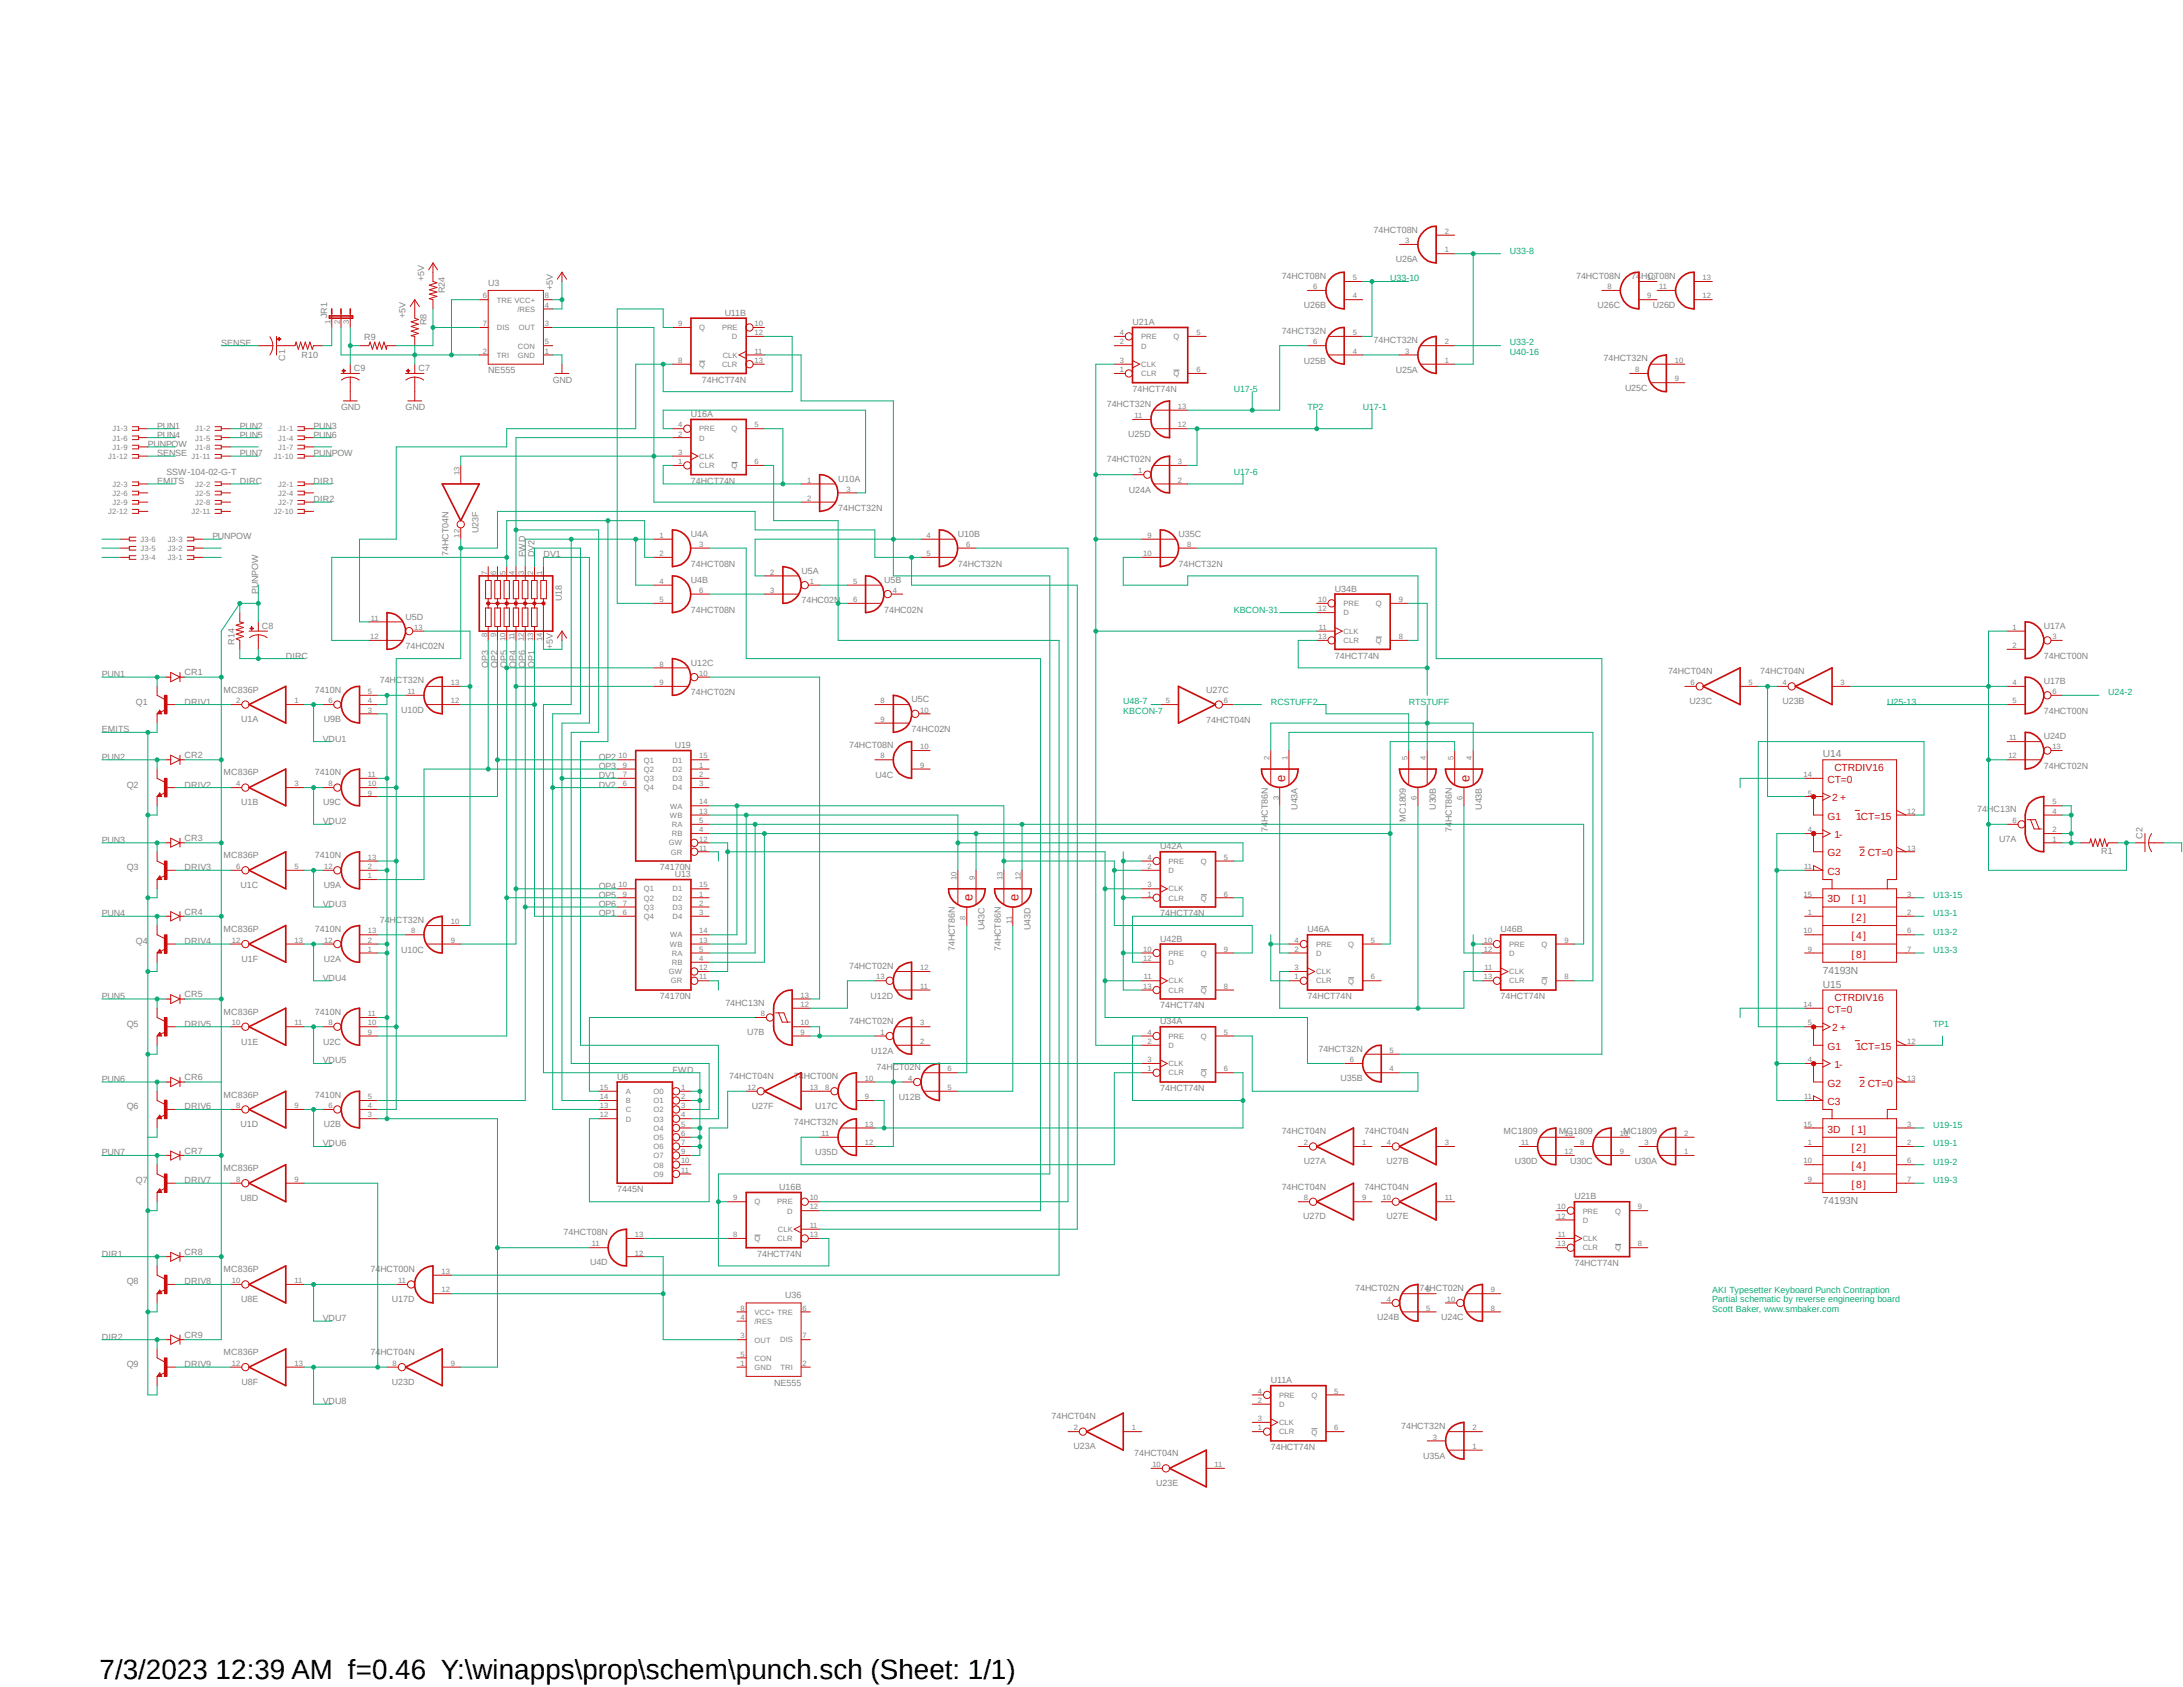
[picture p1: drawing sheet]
<svg xmlns="http://www.w3.org/2000/svg" width="279mm" height="216mm" viewBox="0 0 279 216" stroke-linecap="round" stroke-linejoin="round" font-family="sans-serif">
<defs><g id="words">
<text font-size="3.6" x="12.7" y="214.9">7/3/2023 12:39 AM f=0.46 Y:\winapps\prop\schem\punch.sch (Sheet: 1/1)</text>
<g font-size="1.7" fill="#c90d0c">
<text x="164.5" y="100.1" transform="rotate(-90 164.5 100.1)">e</text>
<text x="188.1" y="100.1" transform="rotate(-90 188.1 100.1)">e</text>
<text x="124.5" y="115.4" transform="rotate(-90 124.5 115.4)">e</text>
<text x="130.3" y="115.4" transform="rotate(-90 130.3 115.4)">e</text>
</g>
<g font-size="1.3" fill="#808080">
<text x="233.3" y="96.9">U14</text>
<text x="233.3" y="124.6">74193N</text>
<text x="233.3" y="126.4">U15</text>
<text x="233.3" y="154.1">74193N</text>
</g>
<g font-size="1.3" fill="#c90d0c">
<text x="233.9" y="100.2">CT=0</text>
<text x="234.8" y="98.7">CTRDIV16</text>
<text x="233.9" y="104.9">G1</text>
<text x="234.5" y="102.5">2 +</text>
<text x="234.8" y="107.3">1-</text>
<text x="237.6" y="104.9">1CT=15</text>
<text x="233.9" y="112">C3</text>
<text x="233.9" y="109.6">G2</text>
<text x="238" y="109.6">2 CT=0</text>
<text x="233.9" y="115.5">3D</text>
<text x="237" y="115.5">[ 1]</text>
<text x="237" y="117.9">[ 2]</text>
<text x="237" y="120.2">[ 4]</text>
<text x="237" y="122.6">[ 8]</text>
<text x="233.9" y="129.6">CT=0</text>
<text x="234.5" y="132">2 +</text>
<text x="234.8" y="128.1">CTRDIV16</text>
<text x="233.9" y="134.4">G1</text>
<text x="234.8" y="136.7">1-</text>
<text x="237.6" y="134.4">1CT=15</text>
<text x="233.9" y="141.4">C3</text>
<text x="233.9" y="139.1">G2</text>
<text x="238" y="139.1">2 CT=0</text>
<text x="233.9" y="144.9">3D</text>
<text x="237" y="144.9">[ 1]</text>
<text x="237" y="147.3">[ 2]</text>
<text x="237" y="149.6">[ 4]</text>
<text x="237" y="152">[ 8]</text>
</g>
<g font-size="1.1" fill="#808080">
<text x="175.8" y="29.8">74HCT08N</text>
<text x="164" y="35.6">74HCT08N</text>
<text x="178.6" y="33.6">U26A</text>
<text x="201.7" y="35.6">74HCT08N</text>
<text x="208.8" y="35.6">74HCT08N</text>
<text x="41.9" y="40.7" transform="rotate(-90 41.9 40.7)">JR1</text>
<text x="51.9" y="40.7" transform="rotate(-90 51.9 40.7)">+5V</text>
<text x="54.3" y="36" transform="rotate(-90 54.3 36)">+5V</text>
<text x="54.6" y="41.6" transform="rotate(-90 54.6 41.6)">R8</text>
<text x="56.9" y="37.5" transform="rotate(-90 56.9 37.5)">R24</text>
<text x="62.5" y="36.6">U3</text>
<text x="70.7" y="37.2" transform="rotate(-90 70.7 37.2)">+5V</text>
<text x="92.8" y="40.4">U11B</text>
<text x="144.9" y="41.6">U21A</text>
<text x="166.9" y="39.5">U26B</text>
<text x="204.5" y="39.5">U26C</text>
<text x="211.5" y="39.5">U26D</text>
<text x="28.3" y="44.2">SENSE</text>
<text x="36.5" y="46.2" transform="rotate(-90 36.5 46.2)">C1</text>
<text x="38.6" y="45.8">R10</text>
<text x="45.3" y="47.5">C9</text>
<text x="46.6" y="43.6">R9</text>
<text x="53.6" y="47.5">C7</text>
<text x="62.5" y="47.8">NE555</text>
<text x="164" y="42.7">74HCT32N</text>
<text x="166.9" y="46.5">U25B</text>
<text x="175.8" y="43.9">74HCT32N</text>
<text x="178.6" y="47.7">U25A</text>
<text x="205.2" y="46.2">74HCT32N</text>
<text x="43.6" y="52.5">GND</text>
<text x="51.9" y="52.5">GND</text>
<text x="70.7" y="49">GND</text>
<text x="88.4" y="53.4">U16A</text>
<text x="89.8" y="49">74HCT74N</text>
<text x="141.6" y="52.1">74HCT32N</text>
<text x="144.9" y="50.1">74HCT74N</text>
<text x="208" y="50.1">U25C</text>
<text x="18.9" y="57.2">PUNPOW</text>
<text x="20.1" y="54.9">PUN1</text>
<text x="20.1" y="56">PUN4</text>
<text x="20.1" y="58.4">SENSE</text>
<text x="30.7" y="54.9">PUN2</text>
<text x="30.7" y="56">PUN5</text>
<text x="30.7" y="58.4">PUN7</text>
<text x="40.1" y="54.9">PUN3</text>
<text x="40.1" y="56">PUN6</text>
<text x="40.1" y="58.4">PUNPOW</text>
<text x="141.6" y="59.2">74HCT02N</text>
<text x="144.4" y="56">U25D</text>
<text x="20.1" y="61.9">EMITS</text>
<text x="21.3" y="60.7">SSW-104-02-G-T</text>
<text x="30.7" y="61.9">DIRC</text>
<text x="40.1" y="64.3">DIR2</text>
<text x="40.1" y="61.9">DIR1</text>
<text x="88.4" y="61.9">74HCT74N</text>
<text x="107.3" y="65.4">74HCT32N</text>
<text x="107.3" y="61.6">U10A</text>
<text x="144.5" y="63">U24A</text>
<text x="27.2" y="69">PUNPOW</text>
<text x="57.4" y="71.1" transform="rotate(-90 57.4 71.1)">74HCT04N</text>
<text x="61.3" y="68.2" transform="rotate(-90 61.3 68.2)">U23F</text>
<text x="67.2" y="71.3" transform="rotate(-90 67.2 71.3)">FWD</text>
<text x="68.4" y="71.3" transform="rotate(-90 68.4 71.3)">DV2</text>
<text x="69.6" y="71.3">DV1</text>
<text x="88.4" y="68.7">U4A</text>
<text x="122.6" y="68.7">U10B</text>
<text x="150.8" y="68.7">U35C</text>
<text x="33.1" y="76" transform="rotate(-90 33.1 76)">PUNPOW</text>
<text x="71.9" y="76.9" transform="rotate(-90 71.9 76.9)">U18</text>
<text x="88.4" y="72.5">74HCT08N</text>
<text x="88.4" y="74.6">U4B</text>
<text x="102.6" y="77.2">74HC02N</text>
<text x="102.6" y="73.4">U5A</text>
<text x="113.2" y="74.6">U5B</text>
<text x="122.6" y="72.5">74HCT32N</text>
<text x="150.8" y="72.5">74HCT32N</text>
<text x="170.9" y="75.7">U34B</text>
<text x="30" y="82.5" transform="rotate(-90 30 82.5)">R14</text>
<text x="33.5" y="80.5">C8</text>
<text x="51.9" y="83.1">74HC02N</text>
<text x="51.9" y="79.3">U5D</text>
<text x="70.7" y="83.1" transform="rotate(-90 70.7 83.1)">+5V</text>
<text x="88.4" y="78.4">74HCT08N</text>
<text x="113.2" y="78.4">74HC02N</text>
<text x="261.6" y="80.5">U17A</text>
<text x="13" y="86.7">PUN1</text>
<text x="23.6" y="86.4">CR1</text>
<text x="28.6" y="88.6">MC836P</text>
<text x="36.6" y="84.3">DIRC</text>
<text x="40.3" y="88.6">7410N</text>
<text x="48.6" y="87.5">74HCT32N</text>
<text x="62.5" y="85.5" transform="rotate(-90 62.5 85.5)">OP3</text>
<text x="63.7" y="85.5" transform="rotate(-90 63.7 85.5)">OP2</text>
<text x="64.9" y="85.5" transform="rotate(-90 64.9 85.5)">OP5</text>
<text x="66" y="85.5" transform="rotate(-90 66 85.5)">OP4</text>
<text x="67.2" y="85.5" transform="rotate(-90 67.2 85.5)">OP6</text>
<text x="68.4" y="85.5" transform="rotate(-90 68.4 85.5)">OP1</text>
<text x="88.4" y="89">74HCT02N</text>
<text x="88.4" y="85.2">U12C</text>
<text x="116.7" y="89.9">U5C</text>
<text x="154.4" y="88.7">U27C</text>
<text x="170.9" y="84.3">74HCT74N</text>
<text x="213.5" y="86.3">74HCT04N</text>
<text x="225.3" y="86.3">74HCT04N</text>
<text x="261.6" y="84.3">74HCT00N</text>
<text x="261.6" y="87.5">U17B</text>
<text x="13" y="93.7">EMITS</text>
<text x="17.4" y="90.2">Q1</text>
<text x="23.6" y="90.2">DRIV1</text>
<text x="30.9" y="92.5">U1A</text>
<text x="41.3" y="94.9">VDU1</text>
<text x="41.4" y="92.5">U9B</text>
<text x="51.4" y="91.3">U10D</text>
<text x="86.4" y="95.8">U19</text>
<text x="108.7" y="95.7">74HCT08N</text>
<text x="116.7" y="93.7">74HC02N</text>
<text x="154.4" y="92.5">74HCT04N</text>
<text x="216.2" y="90.1">U23C</text>
<text x="228.1" y="90.1">U23B</text>
<text x="261.6" y="91.4">74HCT00N</text>
<text x="261.6" y="94.6">U24D</text>
<text x="13" y="97.2">PUN2</text>
<text x="16.2" y="100.8">Q2</text>
<text x="23.6" y="97">CR2</text>
<text x="23.6" y="100.8">DRIV2</text>
<text x="28.6" y="99.2">MC836P</text>
<text x="40.3" y="99.2">7410N</text>
<text x="76.6" y="98.4">OP3</text>
<text x="76.6" y="97.2">OP2</text>
<text x="76.6" y="99.6">DV1</text>
<text x="76.6" y="100.8">DV2</text>
<text x="112.1" y="99.5">U4C</text>
<text x="261.6" y="98.4">74HCT02N</text>
<text x="13" y="107.9">PUN3</text>
<text x="23.6" y="107.6">CR3</text>
<text x="30.9" y="103">U1B</text>
<text x="41.3" y="105.5">VDU2</text>
<text x="41.4" y="103">U9C</text>
<text x="162.3" y="106.5" transform="rotate(-90 162.3 106.5)">74HCT86N</text>
<text x="166.1" y="103.6" transform="rotate(-90 166.1 103.6)">U43A</text>
<text x="179.9" y="105.2" transform="rotate(-90 179.9 105.2)">MC1809</text>
<text x="183.8" y="103.6" transform="rotate(-90 183.8 103.6)">U30B</text>
<text x="185.8" y="106.5" transform="rotate(-90 185.8 106.5)">74HCT86N</text>
<text x="189.7" y="103.6" transform="rotate(-90 189.7 103.6)">U43B</text>
<text x="253.1" y="103.9">74HC13N</text>
<text x="255.9" y="107.8">U7A</text>
<text x="274.2" y="107.4" transform="rotate(-90 274.2 107.4)">C2</text>
<text x="16.2" y="111.4">Q3</text>
<text x="23.6" y="111.4">DRIV3</text>
<text x="28.6" y="109.8">MC836P</text>
<text x="30.8" y="113.7">U1C</text>
<text x="40.3" y="109.8">7410N</text>
<text x="41.4" y="113.7">U9A</text>
<text x="76.6" y="113.7">OP4</text>
<text x="84.5" y="111.4">74170N</text>
<text x="86.4" y="112.3">U13</text>
<text x="148.5" y="108.7">U42A</text>
<text x="268.9" y="109.3">R1</text>
<text x="13" y="117.3">PUN4</text>
<text x="23.6" y="117.1">CR4</text>
<text x="28.6" y="119.3">MC836P</text>
<text x="40.3" y="119.3">7410N</text>
<text x="41.3" y="116.1">VDU3</text>
<text x="48.6" y="118.1">74HCT32N</text>
<text x="76.6" y="117.3">OP1</text>
<text x="76.6" y="116.1">OP6</text>
<text x="76.6" y="114.9">OP5</text>
<text x="126" y="119" transform="rotate(-90 126 119)">U43C</text>
<text x="131.9" y="119" transform="rotate(-90 131.9 119)">U43D</text>
<text x="148.5" y="117.3">74HCT74N</text>
<text x="167.3" y="119.3">U46A</text>
<text x="192.1" y="119.3">U46B</text>
<text x="17.4" y="120.8">Q4</text>
<text x="23.6" y="120.8">DRIV4</text>
<text x="30.9" y="123.1">U1F</text>
<text x="41.3" y="125.5">VDU4</text>
<text x="41.4" y="123.1">U2A</text>
<text x="51.4" y="121.9">U10C</text>
<text x="108.7" y="124">74HCT02N</text>
<text x="122.2" y="121.8" transform="rotate(-90 122.2 121.8)">74HCT86N</text>
<text x="128.1" y="121.8" transform="rotate(-90 128.1 121.8)">74HCT86N</text>
<text x="148.5" y="120.5">U42B</text>
<text x="13" y="127.9">PUN5</text>
<text x="16.2" y="131.4">Q5</text>
<text x="23.6" y="127.6">CR5</text>
<text x="23.6" y="131.4">DRIV5</text>
<text x="28.6" y="129.8">MC836P</text>
<text x="40.3" y="129.8">7410N</text>
<text x="84.5" y="127.9">74170N</text>
<text x="92.8" y="128.7">74HC13N</text>
<text x="108.7" y="131">74HCT02N</text>
<text x="111.4" y="127.8">U12D</text>
<text x="148.5" y="129">74HCT74N</text>
<text x="148.5" y="131.1">U34A</text>
<text x="167.3" y="127.9">74HCT74N</text>
<text x="192.1" y="127.9">74HCT74N</text>
<text x="30.9" y="133.7">U1E</text>
<text x="41.3" y="136.1">VDU5</text>
<text x="41.4" y="133.7">U2C</text>
<text x="86.1" y="137.3">FWD</text>
<text x="95.6" y="132.5">U7B</text>
<text x="111.5" y="134.9">U12A</text>
<text x="112.2" y="136.9">74HCT02N</text>
<text x="168.7" y="134.6">74HCT32N</text>
<text x="13" y="138.5">PUN6</text>
<text x="16.2" y="142">Q6</text>
<text x="23.6" y="142">DRIV6</text>
<text x="23.6" y="138.3">CR6</text>
<text x="28.6" y="140.5">MC836P</text>
<text x="40.3" y="140.5">7410N</text>
<text x="79" y="138.2">U6</text>
<text x="93.3" y="138.1">74HCT04N</text>
<text x="96.2" y="141.9">U27F</text>
<text x="101.6" y="138.1">74HCT00N</text>
<text x="101.6" y="144">74HCT32N</text>
<text x="104.4" y="141.9">U17C</text>
<text x="115" y="140.8">U12B</text>
<text x="148.5" y="139.7">74HCT74N</text>
<text x="171.6" y="138.4">U35B</text>
<text x="13" y="147.9">PUN7</text>
<text x="23.6" y="147.7">CR7</text>
<text x="28.6" y="149.9">MC836P</text>
<text x="30.8" y="144.3">U1D</text>
<text x="41.3" y="146.7">VDU6</text>
<text x="41.4" y="144.3">U2B</text>
<text x="104.4" y="147.8">U35D</text>
<text x="164" y="145.2">74HCT04N</text>
<text x="166.9" y="149">U27A</text>
<text x="174.6" y="145.2">74HCT04N</text>
<text x="177.5" y="149">U27B</text>
<text x="192.4" y="145.2">MC1809</text>
<text x="193.9" y="149">U30D</text>
<text x="199.5" y="145.2">MC1809</text>
<text x="201" y="149">U30C</text>
<text x="207.7" y="145.2">MC1809</text>
<text x="209.3" y="149">U30A</text>
<text x="17.4" y="151.4">Q7</text>
<text x="23.6" y="151.4">DRIV7</text>
<text x="30.8" y="153.7">U8D</text>
<text x="79" y="152.6">7445N</text>
<text x="99.7" y="152.3">U16B</text>
<text x="164" y="152.2">74HCT04N</text>
<text x="174.6" y="152.2">74HCT04N</text>
<text x="201.5" y="153.5">U21B</text>
<text x="13" y="160.8">DIR1</text>
<text x="23.6" y="160.6">CR8</text>
<text x="72.1" y="158.1">74HCT08N</text>
<text x="75.5" y="161.9">U4D</text>
<text x="96.9" y="160.8">74HCT74N</text>
<text x="166.8" y="156">U27D</text>
<text x="177.5" y="156">U27E</text>
<text x="16.2" y="164.4">Q8</text>
<text x="23.6" y="164.4">DRIV8</text>
<text x="28.6" y="162.8">MC836P</text>
<text x="30.9" y="166.7">U8E</text>
<text x="47.4" y="162.8">74HCT00N</text>
<text x="50.2" y="166.7">U17D</text>
<text x="100.5" y="166.2">U36</text>
<text x="173.4" y="165.2">74HCT02N</text>
<text x="181.7" y="165.2">74HCT02N</text>
<text x="201.5" y="162">74HCT74N</text>
<text x="13" y="171.4">DIR2</text>
<text x="23.6" y="171.2">CR9</text>
<text x="28.6" y="173.4">MC836P</text>
<text x="41.3" y="169.1">VDU7</text>
<text x="47.4" y="173.4">74HCT04N</text>
<text x="176.3" y="169">U24B</text>
<text x="184.4" y="169">U24C</text>
<text x="16.2" y="175">Q9</text>
<text x="23.6" y="175">DRIV9</text>
<text x="30.9" y="177.2">U8F</text>
<text x="41.3" y="179.7">VDU8</text>
<text x="50.2" y="177.2">U23D</text>
<text x="99.1" y="177.3">NE555</text>
<text x="162.6" y="177">U11A</text>
<text x="134.6" y="181.7">74HCT04N</text>
<text x="137.4" y="185.5">U23A</text>
<text x="162.6" y="185.6">74HCT74N</text>
<text x="179.3" y="182.8">74HCT32N</text>
<text x="145.2" y="186.4">74HCT04N</text>
<text x="148" y="190.2">U23E</text>
<text x="182.2" y="186.7">U35A</text>
</g>
<g font-size="1.1" fill="#0dab76">
<text x="193.3" y="32.5">U33-8</text>
<text x="177.9" y="36">U33-10</text>
<text x="193.3" y="44.2">U33-2</text>
<text x="193.3" y="45.4">U40-16</text>
<text x="157.9" y="50.1">U17-5</text>
<text x="167.3" y="52.5">TP2</text>
<text x="174.4" y="52.5">U17-1</text>
<text x="157.9" y="60.7">U17-6</text>
<text x="157.9" y="78.4">KBCON-31</text>
<text x="269.8" y="89">U24-2</text>
<text x="143.8" y="90.1">U48-7</text>
<text x="143.8" y="91.4">KBCON-7</text>
<text x="162.6" y="90.2">RCSTUFF2</text>
<text x="180.3" y="90.2">RTSTUFF</text>
<text x="241.6" y="90.2">U25-13</text>
<text x="247.4" y="114.9">U13-15</text>
<text x="247.4" y="117.3">U13-1</text>
<text x="247.4" y="119.6">U13-2</text>
<text x="247.4" y="122">U13-3</text>
<text x="247.4" y="131.4">TP1</text>
<text x="247.4" y="146.7">U19-1</text>
<text x="247.4" y="144.4">U19-15</text>
<text x="247.4" y="149.1">U19-2</text>
<text x="247.4" y="151.4">U19-3</text>
<text x="219.2" y="165.4">AKI Typesetter Keyboard Punch Contraption</text>
<text x="219.2" y="166.7">Partial schematic by reverse engineering board</text>
<text x="219.2" y="167.9">Scott Baker, www.smbaker.com</text>
</g>
<g font-size="1" fill="#808080">
<text x="184.9" y="30">2</text>
<text x="173.1" y="35.9">5</text>
<text x="179.8" y="31.1">3</text>
<text x="184.9" y="32.3">1</text>
<text x="210.8" y="35.9">10</text>
<text x="217.9" y="35.9">13</text>
<text x="42.3" y="41.4" transform="rotate(-90 42.3 41.4)">1</text>
<text x="43.5" y="41.4" transform="rotate(-90 43.5 41.4)">2</text>
<text x="44.7" y="41.4" transform="rotate(-90 44.7 41.4)">3</text>
<text x="61.8" y="38.2">6</text>
<text x="61.8" y="41.7">7</text>
<text x="63.6" y="38.7">TRE VCC+</text>
<text x="66.3" y="39.9">/RES</text>
<text x="69.7" y="38.2">8</text>
<text x="69.7" y="39.4">4</text>
<text x="69.7" y="41.7">3</text>
<text x="86.8" y="41.7">9</text>
<text x="96.6" y="41.7">10</text>
<text x="168.1" y="37">6</text>
<text x="173.1" y="38.2">4</text>
<text x="205.7" y="37">8</text>
<text x="210.8" y="38.2">9</text>
<text x="212.3" y="37">11</text>
<text x="217.9" y="38.2">12</text>
<text x="61.8" y="45.3">2</text>
<text x="63.6" y="42.2">DIS</text>
<text x="63.6" y="45.8">TRI</text>
<text x="66.3" y="45.8">GND</text>
<text x="66.3" y="44.6">CON</text>
<text x="66.4" y="42.2">OUT</text>
<text x="69.7" y="45.3">1</text>
<text x="69.7" y="44.1">5</text>
<text x="86.8" y="46.4">8</text>
<text x="89.5" y="42.2">Q</text>
<text x="89.5" y="47">Q</text>
<text x="92.4" y="46.9">CLR</text>
<text x="92.4" y="42.2">PRE</text>
<text x="92.5" y="45.8">CLK</text>
<text x="93.7" y="43.4">D</text>
<text x="96.6" y="46.4">13</text>
<text x="96.6" y="42.9">12</text>
<text x="96.6" y="45.3">11</text>
<text x="143.3" y="47.6">1</text>
<text x="143.3" y="44.1">2</text>
<text x="143.3" y="46.4">3</text>
<text x="143.3" y="42.9">4</text>
<text x="146" y="44.6">D</text>
<text x="146" y="46.9">CLK</text>
<text x="146" y="43.4">PRE</text>
<text x="150.2" y="43.4">Q</text>
<text x="153.1" y="42.9">5</text>
<text x="153.1" y="47.6">6</text>
<text x="168.1" y="44.1">6</text>
<text x="173.1" y="45.3">4</text>
<text x="173.1" y="42.9">5</text>
<text x="179.8" y="45.3">3</text>
<text x="184.9" y="46.4">1</text>
<text x="184.9" y="44.1">2</text>
<text x="209.3" y="47.6">8</text>
<text x="214.4" y="46.4">10</text>
<text x="145.2" y="53.5">11</text>
<text x="146" y="48.1">CLR</text>
<text x="150.2" y="48.1">Q</text>
<text x="150.7" y="52.3">13</text>
<text x="214.4" y="48.8">9</text>
<text x="13.8" y="58.8">J1-12</text>
<text x="14.4" y="55.2">J1-3</text>
<text x="14.4" y="56.4">J1-6</text>
<text x="14.4" y="57.6">J1-9</text>
<text x="24.5" y="58.8">J1-11</text>
<text x="25" y="55.2">J1-2</text>
<text x="25" y="56.4">J1-5</text>
<text x="25" y="57.6">J1-8</text>
<text x="35.1" y="58.8">J1-10</text>
<text x="35.6" y="55.2">J1-1</text>
<text x="35.6" y="56.4">J1-4</text>
<text x="35.6" y="57.6">J1-7</text>
<text x="86.8" y="59.4">1</text>
<text x="86.8" y="55.9">2</text>
<text x="86.8" y="58.2">3</text>
<text x="86.8" y="54.7">4</text>
<text x="89.5" y="59.9">CLR</text>
<text x="89.5" y="56.4">D</text>
<text x="89.5" y="58.7">CLK</text>
<text x="89.5" y="55.2">PRE</text>
<text x="93.6" y="55.2">Q</text>
<text x="93.6" y="59.9">Q</text>
<text x="96.6" y="54.7">5</text>
<text x="96.6" y="59.4">6</text>
<text x="150.7" y="59.4">3</text>
<text x="150.7" y="54.7">12</text>
<text x="13.8" y="65.8">J2-12</text>
<text x="14.4" y="62.3">J2-3</text>
<text x="14.4" y="63.5">J2-6</text>
<text x="14.4" y="64.6">J2-9</text>
<text x="24.5" y="65.8">J2-11</text>
<text x="25" y="62.3">J2-2</text>
<text x="25" y="63.5">J2-5</text>
<text x="25" y="64.6">J2-8</text>
<text x="35.1" y="65.8">J2-10</text>
<text x="35.6" y="62.3">J2-1</text>
<text x="35.6" y="63.5">J2-4</text>
<text x="35.6" y="64.6">J2-7</text>
<text x="58.8" y="60.8" transform="rotate(-90 58.8 60.8)">13</text>
<text x="103.3" y="61.8">1</text>
<text x="103.3" y="64.1">2</text>
<text x="108.3" y="62.9">3</text>
<text x="145.7" y="60.6">1</text>
<text x="150.7" y="61.8">2</text>
<text x="18" y="71.7">J3-4</text>
<text x="18" y="70.5">J3-5</text>
<text x="18" y="69.3">J3-6</text>
<text x="21.5" y="71.7">J3-1</text>
<text x="21.5" y="70.5">J3-2</text>
<text x="21.5" y="69.3">J3-3</text>
<text x="58.8" y="68.8" transform="rotate(-90 58.8 68.8)">12</text>
<text x="84.4" y="68.8">1</text>
<text x="84.4" y="71.2">2</text>
<text x="89.5" y="70">3</text>
<text x="118.6" y="68.8">4</text>
<text x="118.6" y="71.2">5</text>
<text x="123.7" y="70">6</text>
<text x="146.3" y="71.2">10</text>
<text x="146.9" y="68.8">9</text>
<text x="151.9" y="70">8</text>
<text x="62.4" y="73.5" transform="rotate(-90 62.4 73.5)">7</text>
<text x="63.5" y="73.5" transform="rotate(-90 63.5 73.5)">6</text>
<text x="64.7" y="73.5" transform="rotate(-90 64.7 73.5)">5</text>
<text x="65.9" y="73.5" transform="rotate(-90 65.9 73.5)">4</text>
<text x="67.1" y="73.5" transform="rotate(-90 67.1 73.5)">3</text>
<text x="68.2" y="73.5" transform="rotate(-90 68.2 73.5)">2</text>
<text x="69.4" y="73.5" transform="rotate(-90 69.4 73.5)">1</text>
<text x="84.4" y="74.7">4</text>
<text x="84.4" y="77">5</text>
<text x="89.5" y="75.9">6</text>
<text x="98.6" y="73.5">2</text>
<text x="98.6" y="75.9">3</text>
<text x="103.6" y="74.7">1</text>
<text x="109.2" y="74.7">5</text>
<text x="109.2" y="77">6</text>
<text x="114.3" y="75.9">4</text>
<text x="168.7" y="77">10</text>
<text x="172" y="77.6">PRE</text>
<text x="176.1" y="77.6">Q</text>
<text x="179" y="77">9</text>
<text x="47.4" y="81.8">12</text>
<text x="47.5" y="79.4">11</text>
<text x="53" y="80.6">13</text>
<text x="62.4" y="81.5" transform="rotate(-90 62.4 81.5)">8</text>
<text x="63.5" y="81.5" transform="rotate(-90 63.5 81.5)">9</text>
<text x="64.7" y="82" transform="rotate(-90 64.7 82)">10</text>
<text x="65.9" y="82" transform="rotate(-90 65.9 82)">11</text>
<text x="67.1" y="82" transform="rotate(-90 67.1 82)">12</text>
<text x="68.2" y="82" transform="rotate(-90 68.2 82)">13</text>
<text x="69.4" y="82" transform="rotate(-90 69.4 82)">14</text>
<text x="168.7" y="81.8">13</text>
<text x="168.7" y="78.2">12</text>
<text x="168.8" y="80.6">11</text>
<text x="172" y="82.3">CLR</text>
<text x="172" y="78.7">D</text>
<text x="172" y="81.1">CLK</text>
<text x="176.1" y="82.3">Q</text>
<text x="179" y="81.8">8</text>
<text x="257.6" y="80.6">1</text>
<text x="257.6" y="82.9">2</text>
<text x="262.7" y="81.8">3</text>
<text x="47.1" y="88.9">5</text>
<text x="52.2" y="88.9">11</text>
<text x="57.7" y="87.7">13</text>
<text x="84.4" y="85.3">8</text>
<text x="84.4" y="87.7">9</text>
<text x="89.5" y="86.5">10</text>
<text x="216.4" y="87.7">6</text>
<text x="223.8" y="87.7">5</text>
<text x="228.1" y="87.7">4</text>
<text x="235.6" y="87.7">3</text>
<text x="257.6" y="87.7">4</text>
<text x="262.7" y="88.9">6</text>
<text x="30.2" y="90">2</text>
<text x="37.7" y="90">1</text>
<text x="42" y="90">6</text>
<text x="47.1" y="91.2">3</text>
<text x="47.1" y="90">4</text>
<text x="57.7" y="90">12</text>
<text x="112.7" y="90">8</text>
<text x="112.7" y="92.4">9</text>
<text x="117.8" y="95.9">10</text>
<text x="117.8" y="91.2">10</text>
<text x="149.2" y="90">5</text>
<text x="156.6" y="90">6</text>
<text x="257.1" y="94.7">11</text>
<text x="257.6" y="90">5</text>
<text x="262.7" y="95.9">13</text>
<text x="30.2" y="100.6">4</text>
<text x="37.7" y="100.6">3</text>
<text x="42" y="100.6">8</text>
<text x="47.1" y="101.8">9</text>
<text x="47.1" y="100.6">10</text>
<text x="47.1" y="99.4">11</text>
<text x="79.2" y="97.1">10</text>
<text x="79.7" y="100.6">6</text>
<text x="79.7" y="99.4">7</text>
<text x="79.7" y="98.3">9</text>
<text x="82.4" y="101.1">Q4</text>
<text x="82.4" y="100">Q3</text>
<text x="82.4" y="98.8">Q2</text>
<text x="82.4" y="97.6">Q1</text>
<text x="86.1" y="98.8">D2</text>
<text x="86.1" y="99.9">D3</text>
<text x="86.1" y="101.1">D4</text>
<text x="86.1" y="97.6">D1</text>
<text x="89.5" y="98.3">1</text>
<text x="89.5" y="99.4">2</text>
<text x="89.5" y="100.6">3</text>
<text x="89.5" y="97.1">15</text>
<text x="112.7" y="97.1">8</text>
<text x="117.8" y="98.3">9</text>
<text x="162.5" y="97.3" transform="rotate(-90 162.5 97.3)">2</text>
<text x="164.8" y="97.3" transform="rotate(-90 164.8 97.3)">1</text>
<text x="180.1" y="97.3" transform="rotate(-90 180.1 97.3)">5</text>
<text x="182.5" y="97.3" transform="rotate(-90 182.5 97.3)">4</text>
<text x="186" y="97.3" transform="rotate(-90 186 97.3)">5</text>
<text x="188.4" y="97.3" transform="rotate(-90 188.4 97.3)">4</text>
<text x="230.8" y="99.4">14</text>
<text x="231.4" y="101.8">5</text>
<text x="257" y="97.1">12</text>
<text x="85.7" y="104.6">WB</text>
<text x="85.8" y="103.5">WA</text>
<text x="86" y="107">RB</text>
<text x="86" y="105.8">RA</text>
<text x="89.5" y="106.5">4</text>
<text x="89.5" y="105.3">5</text>
<text x="89.5" y="107.7">12</text>
<text x="89.5" y="104.1">13</text>
<text x="89.5" y="103">14</text>
<text x="163.7" y="102.4" transform="rotate(-90 163.7 102.4)">3</text>
<text x="181.3" y="102.4" transform="rotate(-90 181.3 102.4)">6</text>
<text x="187.2" y="102.4" transform="rotate(-90 187.2 102.4)">6</text>
<text x="231.4" y="106.5">4</text>
<text x="244.1" y="104.1">12</text>
<text x="257.6" y="105.3">6</text>
<text x="262.7" y="107.7">1</text>
<text x="262.7" y="106.5">2</text>
<text x="262.7" y="104.1">4</text>
<text x="262.7" y="103">5</text>
<text x="30.2" y="111.2">6</text>
<text x="37.7" y="111.2">5</text>
<text x="41.5" y="111.2">12</text>
<text x="47.1" y="112.4">1</text>
<text x="47.1" y="111.2">2</text>
<text x="47.1" y="110">13</text>
<text x="79.2" y="113.6">10</text>
<text x="85.6" y="108.2">GW</text>
<text x="85.9" y="109.4">GR</text>
<text x="89.5" y="108.9">11</text>
<text x="89.5" y="113.6">15</text>
<text x="122.4" y="112.6" transform="rotate(-90 122.4 112.6)">10</text>
<text x="124.8" y="112.6" transform="rotate(-90 124.8 112.6)">9</text>
<text x="128.3" y="112.6" transform="rotate(-90 128.3 112.6)">13</text>
<text x="130.6" y="112.6" transform="rotate(-90 130.6 112.6)">12</text>
<text x="146.9" y="111.2">2</text>
<text x="146.9" y="113.6">3</text>
<text x="146.9" y="110">4</text>
<text x="149.6" y="111.7">D</text>
<text x="149.6" y="110.6">PRE</text>
<text x="153.7" y="110.6">Q</text>
<text x="156.6" y="110">5</text>
<text x="230.9" y="111.2">11</text>
<text x="244.1" y="108.9">13</text>
<text x="47.1" y="119.5">13</text>
<text x="52.6" y="119.5">8</text>
<text x="57.7" y="118.3">10</text>
<text x="79.7" y="117.1">6</text>
<text x="79.7" y="115.9">7</text>
<text x="79.7" y="114.8">9</text>
<text x="82.4" y="117.6">Q4</text>
<text x="82.4" y="116.5">Q3</text>
<text x="82.4" y="115.3">Q2</text>
<text x="82.4" y="114.1">Q1</text>
<text x="85.8" y="120">WA</text>
<text x="86.1" y="115.3">D2</text>
<text x="86.1" y="116.5">D3</text>
<text x="86.1" y="117.6">D4</text>
<text x="86.1" y="114.1">D1</text>
<text x="89.5" y="114.8">1</text>
<text x="89.5" y="115.9">2</text>
<text x="89.5" y="117.1">3</text>
<text x="89.5" y="119.5">14</text>
<text x="123.6" y="117.7" transform="rotate(-90 123.6 117.7)">8</text>
<text x="129.5" y="118.2" transform="rotate(-90 129.5 118.2)">11</text>
<text x="146.9" y="114.8">1</text>
<text x="149.6" y="115.3">CLR</text>
<text x="149.6" y="114.1">CLK</text>
<text x="153.7" y="115.3">Q</text>
<text x="156.6" y="114.8">6</text>
<text x="230.8" y="119.5">10</text>
<text x="230.8" y="114.8">15</text>
<text x="231.4" y="117.1">1</text>
<text x="244.1" y="114.8">3</text>
<text x="244.1" y="117.1">2</text>
<text x="244.1" y="119.5">6</text>
<text x="29.7" y="120.6">12</text>
<text x="37.7" y="120.6">13</text>
<text x="41.5" y="120.6">12</text>
<text x="47.1" y="121.8">1</text>
<text x="47.1" y="120.6">2</text>
<text x="57.7" y="120.6">9</text>
<text x="85.6" y="124.7">GW</text>
<text x="85.7" y="121.2">WB</text>
<text x="85.9" y="125.9">GR</text>
<text x="86" y="123.5">RB</text>
<text x="86" y="122.3">RA</text>
<text x="89.5" y="123">4</text>
<text x="89.5" y="121.8">5</text>
<text x="89.5" y="125.3">11</text>
<text x="89.5" y="124.2">12</text>
<text x="89.5" y="120.6">13</text>
<text x="112.1" y="125.3">13</text>
<text x="117.8" y="124.2">12</text>
<text x="146.3" y="123">12</text>
<text x="146.3" y="121.8">10</text>
<text x="146.4" y="125.3">11</text>
<text x="149.6" y="123.5">D</text>
<text x="149.6" y="125.9">CLK</text>
<text x="149.6" y="122.3">PRE</text>
<text x="153.7" y="122.3">Q</text>
<text x="156.6" y="121.8">9</text>
<text x="165.7" y="125.3">1</text>
<text x="165.7" y="121.8">2</text>
<text x="165.7" y="124.2">3</text>
<text x="165.7" y="120.6">4</text>
<text x="168.4" y="125.9">CLR</text>
<text x="168.4" y="122.3">D</text>
<text x="168.4" y="124.7">CLK</text>
<text x="168.4" y="121.2">PRE</text>
<text x="172.6" y="121.2">Q</text>
<text x="172.6" y="125.9">Q</text>
<text x="175.5" y="120.6">5</text>
<text x="175.5" y="125.3">6</text>
<text x="189.9" y="125.3">13</text>
<text x="189.9" y="121.8">12</text>
<text x="189.9" y="120.6">10</text>
<text x="190" y="124.2">11</text>
<text x="193.2" y="125.9">CLR</text>
<text x="193.2" y="122.3">D</text>
<text x="193.2" y="124.7">CLK</text>
<text x="193.2" y="121.2">PRE</text>
<text x="197.3" y="121.2">Q</text>
<text x="197.3" y="125.9">Q</text>
<text x="200.2" y="120.6">9</text>
<text x="200.2" y="125.3">8</text>
<text x="231.4" y="121.8">9</text>
<text x="244.1" y="121.8">7</text>
<text x="29.7" y="131.2">10</text>
<text x="37.7" y="131.2">11</text>
<text x="42" y="131.2">8</text>
<text x="47.1" y="131.2">10</text>
<text x="47.1" y="130">11</text>
<text x="97.4" y="130">8</text>
<text x="102.4" y="131.2">10</text>
<text x="102.4" y="128.9">12</text>
<text x="102.4" y="127.7">13</text>
<text x="117.8" y="126.5">11</text>
<text x="117.8" y="131.2">3</text>
<text x="146.3" y="126.5">13</text>
<text x="149.6" y="127">CLR</text>
<text x="153.7" y="127">Q</text>
<text x="156.6" y="126.5">8</text>
<text x="230.8" y="128.9">14</text>
<text x="231.4" y="131.2">5</text>
<text x="47.1" y="132.4">9</text>
<text x="102.4" y="132.4">9</text>
<text x="112.7" y="132.4">1</text>
<text x="117.8" y="133.6">2</text>
<text x="121.3" y="137.1">6</text>
<text x="146.9" y="137.1">1</text>
<text x="146.9" y="133.6">2</text>
<text x="146.9" y="135.9">3</text>
<text x="146.9" y="132.4">4</text>
<text x="149.6" y="137.6">CLR</text>
<text x="149.6" y="134.1">D</text>
<text x="149.6" y="136.5">CLK</text>
<text x="149.6" y="132.9">PRE</text>
<text x="153.7" y="132.9">Q</text>
<text x="153.7" y="137.7">Q</text>
<text x="156.6" y="132.4">5</text>
<text x="156.6" y="137.1">6</text>
<text x="172.8" y="135.9">6</text>
<text x="177.8" y="137.1">4</text>
<text x="177.8" y="134.8">5</text>
<text x="231.4" y="135.9">4</text>
<text x="244.1" y="133.6">12</text>
<text x="30.2" y="141.8">8</text>
<text x="37.7" y="141.8">9</text>
<text x="42" y="141.8">6</text>
<text x="47.1" y="143">3</text>
<text x="47.1" y="141.8">4</text>
<text x="47.1" y="140.7">5</text>
<text x="76.8" y="143">12</text>
<text x="76.8" y="141.8">13</text>
<text x="76.8" y="140.7">14</text>
<text x="76.8" y="139.5">15</text>
<text x="80.1" y="143.6">D</text>
<text x="80.1" y="142.4">C</text>
<text x="80.1" y="141.2">B</text>
<text x="80.1" y="140">A</text>
<text x="83.7" y="140">O0</text>
<text x="83.7" y="141.2">O1</text>
<text x="83.7" y="142.4">O2</text>
<text x="83.7" y="143.6">O3</text>
<text x="87.2" y="139.5">1</text>
<text x="87.2" y="140.7">2</text>
<text x="87.2" y="141.8">3</text>
<text x="87.2" y="143">4</text>
<text x="95.7" y="139.5">12</text>
<text x="103.6" y="139.5">13</text>
<text x="105.6" y="139.5">8</text>
<text x="110.7" y="140.7">9</text>
<text x="110.7" y="138.3">10</text>
<text x="116.2" y="138.3">4</text>
<text x="121.3" y="139.5">5</text>
<text x="230.9" y="140.7">11</text>
<text x="244.1" y="138.3">13</text>
<text x="83.7" y="144.7">O4</text>
<text x="83.7" y="145.9">O5</text>
<text x="83.7" y="147.1">O6</text>
<text x="83.7" y="148.3">O7</text>
<text x="83.7" y="149.4">O8</text>
<text x="87.2" y="144.2">5</text>
<text x="87.2" y="145.4">6</text>
<text x="87.2" y="146.6">7</text>
<text x="87.2" y="147.7">9</text>
<text x="87.2" y="148.9">10</text>
<text x="105.2" y="145.4">11</text>
<text x="110.7" y="146.6">12</text>
<text x="110.7" y="144.2">13</text>
<text x="166.9" y="146.6">2</text>
<text x="174.3" y="146.6">1</text>
<text x="177.5" y="146.6">4</text>
<text x="184.9" y="146.6">3</text>
<text x="194.7" y="146.6">11</text>
<text x="200.2" y="147.7">12</text>
<text x="200.2" y="145.4">13</text>
<text x="202.2" y="146.6">8</text>
<text x="207.3" y="147.7">9</text>
<text x="207.3" y="145.4">10</text>
<text x="210.5" y="146.6">3</text>
<text x="215.6" y="147.7">1</text>
<text x="215.6" y="145.4">2</text>
<text x="230.8" y="148.9">10</text>
<text x="230.8" y="144.2">15</text>
<text x="231.4" y="146.6">1</text>
<text x="244.1" y="144.2">3</text>
<text x="244.1" y="146.6">2</text>
<text x="244.1" y="148.9">6</text>
<text x="30.2" y="151.3">8</text>
<text x="37.7" y="151.3">9</text>
<text x="83.7" y="150.6">O9</text>
<text x="87.2" y="150.1">11</text>
<text x="93.9" y="153.6">9</text>
<text x="96.6" y="154.1">Q</text>
<text x="99.5" y="154.1">PRE</text>
<text x="100.8" y="155.3">D</text>
<text x="103.6" y="154.8">12</text>
<text x="103.6" y="153.6">10</text>
<text x="166.9" y="153.6">8</text>
<text x="174.3" y="153.6">9</text>
<text x="177" y="153.6">10</text>
<text x="184.9" y="153.6">11</text>
<text x="199.3" y="156">12</text>
<text x="199.3" y="154.8">10</text>
<text x="202.6" y="155.3">PRE</text>
<text x="206.7" y="155.3">Q</text>
<text x="209.6" y="154.8">9</text>
<text x="231.4" y="151.3">9</text>
<text x="244.1" y="151.3">7</text>
<text x="75.7" y="159.5">11</text>
<text x="81.2" y="160.7">12</text>
<text x="81.2" y="158.3">13</text>
<text x="93.9" y="158.3">8</text>
<text x="96.6" y="158.9">Q</text>
<text x="99.5" y="158.8">CLR</text>
<text x="99.6" y="157.6">CLK</text>
<text x="103.6" y="158.3">13</text>
<text x="103.6" y="157.1">11</text>
<text x="199.3" y="159.5">13</text>
<text x="199.4" y="158.3">11</text>
<text x="202.6" y="160">CLR</text>
<text x="202.6" y="156.5">D</text>
<text x="202.6" y="158.8">CLK</text>
<text x="206.7" y="160">Q</text>
<text x="209.6" y="159.5">8</text>
<text x="29.7" y="164.2">10</text>
<text x="37.7" y="164.2">11</text>
<text x="51" y="164.2">11</text>
<text x="56.5" y="165.4">12</text>
<text x="56.5" y="163">13</text>
<text x="94.8" y="167.8">8</text>
<text x="102.7" y="167.8">6</text>
<text x="177.5" y="166.6">4</text>
<text x="182.5" y="167.8">5</text>
<text x="182.5" y="165.4">6</text>
<text x="185.2" y="166.6">10</text>
<text x="190.8" y="167.8">8</text>
<text x="190.8" y="165.4">9</text>
<text x="94.8" y="171.3">3</text>
<text x="94.8" y="173.7">5</text>
<text x="94.8" y="168.9">4</text>
<text x="96.6" y="171.8">OUT</text>
<text x="96.6" y="168.3">VCC+ TRE</text>
<text x="96.6" y="169.5">/RES</text>
<text x="99.9" y="171.8">DIS</text>
<text x="102.7" y="171.3">7</text>
<text x="29.7" y="174.8">12</text>
<text x="37.7" y="174.8">13</text>
<text x="50.2" y="174.8">8</text>
<text x="57.7" y="174.8">9</text>
<text x="94.8" y="174.8">1</text>
<text x="96.6" y="175.3">GND</text>
<text x="96.6" y="174.2">CON</text>
<text x="99.9" y="175.3">TRI</text>
<text x="102.7" y="174.8">2</text>
<text x="161" y="179.5">2</text>
<text x="161" y="178.4">4</text>
<text x="163.7" y="178.9">PRE</text>
<text x="167.9" y="178.9">Q</text>
<text x="170.8" y="178.4">5</text>
<text x="137.5" y="183">2</text>
<text x="144.9" y="183">1</text>
<text x="161" y="183">1</text>
<text x="161" y="181.9">3</text>
<text x="163.7" y="183.6">CLR</text>
<text x="163.7" y="180">D</text>
<text x="163.7" y="182.4">CLK</text>
<text x="167.9" y="183.6">Q</text>
<text x="170.8" y="183">6</text>
<text x="183.4" y="184.2">3</text>
<text x="188.5" y="185.4">1</text>
<text x="188.5" y="183">2</text>
<text x="147.5" y="187.7">10</text>
<text x="155.4" y="187.7">11</text>
</g>
<g font-size=".3" fill="#ffba08">
<text x="20.6" y="86.7">SpiceOrder 1</text>
<text x="22.9" y="86.7">SpiceOrder 2</text>
<text x="20.6" y="97.3">SpiceOrder 1</text>
<text x="22.9" y="97.3">SpiceOrder 2</text>
<text x="20.6" y="107.9">SpiceOrder 1</text>
<text x="22.9" y="107.9">SpiceOrder 2</text>
<text x="20.6" y="117.3">SpiceOrder 1</text>
<text x="22.9" y="117.3">SpiceOrder 2</text>
<text x="20.6" y="128">SpiceOrder 1</text>
<text x="22.9" y="128">SpiceOrder 2</text>
<text x="20.6" y="138.6">SpiceOrder 1</text>
<text x="22.9" y="138.6">SpiceOrder 2</text>
<text x="20.6" y="148">SpiceOrder 1</text>
<text x="22.9" y="148">SpiceOrder 2</text>
<text x="20.6" y="160.9">SpiceOrder 1</text>
<text x="22.9" y="160.9">SpiceOrder 2</text>
<text x="20.6" y="171.5">SpiceOrder 1</text>
<text x="22.9" y="171.5">SpiceOrder 2</text>
</g>
</g></defs>
<path d="M12.7 28.7l266.7 162M279.4 28.7l-266.7 162" fill="none" stroke="#fff" stroke-width=".13"/>
<path d="M89.5 46.2h.8M93.6 59.2h.8M150.2 47.4h.8M176.1 81.5h.8M153.7 114.5h.8M153.7 136.9h.8M153.7 126.3h.8M172.6 125.1h.7M197.3 125.1h.8M96.6 158.1h.7M206.7 159.3h.8M167.9 182.8h.7" fill="none" stroke="#808080" stroke-width=".13"/>
<g fill="none" stroke="#c90d0c" stroke-width=".13">
<path d="M16.9 54.6h.8v.5h-.8M16.9 55.8h.8v.5h-.8M16.9 57h.8v.4h-.8M16.9 58.2h.8v.4h-.8M17.7 54.9h1.2M17.7 56h1.2M17.7 57.2h1.2M17.7 58.4h1.2M27.5 54.6h.8v.5h-.8M27.5 55.8h.8v.5h-.8M27.5 57h.8v.4h-.8M27.5 58.2h.8v.4h-.8"/>
<path d="M28.3 54.9h1.2M28.3 56h1.2M28.3 57.2h1.2M28.3 58.4h1.2M38.1 54.6h.8v.5h-.8M38.1 55.8h.8v.5h-.8M38.1 57h.8v.4h-.8M38.1 58.2h.8v.4h-.8M38.9 54.9h1.2M38.9 56h1.2M38.9 57.2h1.2M38.9 58.4h1.2"/>
<path d="M15.4 71.3h1.2M15.4 70.1h1.2M15.4 69h1.2M16.9 61.7h.8v.4h-.8M16.9 62.9h.8v.4h-.8M16.9 64.1h.8v.4h-.8M16.9 65.2h.8v.5h-.8M17.4 71.1h-.8v.5h.8M17.4 69.9h-.8v.5h.8M17.4 68.7h-.8v.5h.8M17.7 61.9h1.2M17.7 63.1h1.2"/>
<path d="M17.7 64.3h1.2M17.7 65.4h1.2M24 71.1h.8v.5h-.8M24 68.7h.8v.5h-.8M24 69.9h.8v.5h-.8M24.8 71.3h1.2M24.8 70.1h1.2M24.8 69h1.2M27.5 61.7h.8v.4h-.8M27.5 62.9h.8v.4h-.8M27.5 64.1h.8v.4h-.8M27.5 65.2h.8v.5h-.8"/>
<path d="M28.3 61.9h1.2M28.3 63.1h1.2M28.3 64.3h1.2M28.3 65.4h1.2M30.7 78.4v1.2l.5 .1-1 .3 1 .3-1 .3 1 .3-1 .3 1 .2-1 .3 .5 .3v1.1M38.1 61.7h.8v.4h-.8M38.1 62.9h.8v.4h-.8M38.1 64.1h.8v.4h-.8M38.1 65.2h.8v.5h-.8M38.9 61.9h1.2M38.9 63.1h1.2M38.9 64.3h1.2"/>
<path d="M38.9 65.4h1.2M20.1 87.8v1.2l.9 .5M20.1 91.4v1.1M20.1 98.4v1.2l.9 .5M20.4 90.9l.3 .5h-.6zM20.4 91.1v.1h.2l-.2-.2-.2 .3h.4M21 89h.4v2.4h-.4zM21 99.6h.4v2.4h-.4zM21.1 90.8l-.5 .3M21.3 90.2h1.1M21.3 86.7h.5M21.3 97.2h.5"/>
<path d="M21.8 86.1l1.2 .6-1.2 .5zM21.8 96.6l1.2 .6-1.2 .6zM23 86.1v1.1M23 96.6v1.2M23 86.7h.6M23 97.2h.6M31.9 80.8h2.3M33.1 81.2l.8 .2 .3 .2M33.1 81.2l-.8 .2-.4 .2M33.1 81.2v.8M20.1 101.9v1.2M20.4 101.5l.3 .4h-.6z"/>
<path d="M20.4 101.7v.2h.2l-.2-.3-.2 .3h.4M21.1 101.4l-.5 .3M21.3 100.8h1.1"/>
</g>
<path d="M21.2 89v2.4M21.2 99.6v2.4" fill="none" stroke="#c90d0c" stroke-width=".34"/>
<path d="M32 80.4h.4v.1h-.4z" fill-rule="evenodd" fill="#c90d0c"/>
<path d="M32 80.4h.4v.1h-.4z" fill="none" stroke="#c90d0c" stroke-width=".13"/>
<path d="M32.2 80.2h.1v.4h-.1z" fill-rule="evenodd" fill="#c90d0c"/>
<g fill="none" stroke="#c90d0c" stroke-width=".13">
<path d="M33.1 79.6v1.2M62.1 74.3h.8v2.3h-.8zM62.1 77.8h.8v2.4h-.8zM62.5 77.2h7.1M62.5 73.7v.6M62.5 76.6v1.2M63.3 74.3h.8v2.3h-.8zM63.3 77.8h.8v2.4h-.8zM63.7 73.7v.6M63.7 76.6v1.2M64.5 74.3h.7v2.3h-.7zM64.5 77.8h.7v2.4h-.7z"/>
<path d="M64.9 73.7v.6M64.9 76.6v1.2M65.7 74.3h.7v2.3h-.7zM65.7 77.8h.7v2.4h-.7zM66 73.7v.6M66 76.6v1.2M66.8 74.3h.8v2.3h-.8zM66.8 77.8h.8v2.4h-.8zM67.2 73.7v.6M67.2 76.6v1.2M68 74.3h.7v2.3h-.7zM68 77.8h.7v2.4h-.7z"/>
<path d="M68.4 73.7v.6M68.4 76.6v1.2M69.2 74.3h.7v2.3h-.7zM69.6 73.7v.6M69.6 76.6v4.2M102.5 61.9h4.4M102.5 64.3h4.4M107.3 63.1h2.3M117.9 69h4.3M117.9 71.3h4.3M122.6 70.1h2.3M29.5 90.2h1.4"/>
<path d="M32.2 80.2h.1v.4h-.1zM33.1 82v1.1M36.6 90.2h2.3M41.3 90.2h1.4M46 90.2h2.3M46 91.4h2.3M46 89h2.3M46 99.6h2.3M51.9 89h2.4M54.6 90.2h4.4M54.6 87.8h4.4M62.5 80.2v.6"/>
<path d="M63.7 80.2v.6M64.9 80.2v.6M66 80.2v.6M67.2 80.2v.6M68.4 80.2v.6M79 99.6h2.4M79 98.4h2.4M79 97.2h2.4M83.7 87.8h4.4M83.7 85.5h4.4M88.4 99.6h2.4M88.4 98.4h2.4"/>
<path d="M88.4 97.2h2.4M89.3 86.7h1.5M20.1 109v1.2l.9 .5M20.1 112.6v1.1M20.1 118.4v1.2l.9 .5M20.4 112.1l.3 .5h-.6zM20.4 112.3v.1h.2l-.2-.2-.2 .3h.4M21 110.2h.4v2.4h-.4zM21 119.6h.4v2.4h-.4zM21.1 112.1l-.5 .2M21.3 111.4h1.1M21.3 107.9h.5"/>
<path d="M21.3 117.3h.5M21.8 107.3l1.2 .6-1.2 .5zM21.8 116.7l1.2 .6-1.2 .6zM23 107.3v1.1M23 116.7v1.2M23 107.9h.6M23 117.3h.6M29.5 100.8h1.4M29.5 111.4h1.4M36.6 100.8h2.3M36.6 111.4h2.3M41.3 100.8h1.4"/>
<path d="M41.3 111.4h1.4M46 100.8h2.3M46 112.6h2.3M46 111.4h2.3M46 110.2h2.3M46 101.9h2.3M46 119.6h2.3M51.9 119.6h2.4M54.6 118.4h4.4M79 100.8h2.4M88.4 100.8h2.4M88.4 106.7h2.4"/>
<path d="M88.4 105.5h2.4M88.4 104.3h2.4M88.4 103.1h2.4M89.3 107.9h1.5M89.3 109h1.5M20.1 122v1.1M20.1 129v1.2l.9 .5M20.1 132.6v1.2M20.1 139.7v1.1l.9 .5M20.4 121.5l.3 .5h-.6zM20.4 121.8v.1h.2l-.2-.3-.2 .3h.4M20.4 132.1l.3 .5h-.6z"/>
<path d="M20.4 132.3v.2h.2l-.2-.3-.2 .3h.4M21 130.2h.4v2.4h-.4zM21.1 121.5l-.5 .3M21.1 132.1l-.5 .2M21.3 120.8h1.1M21.3 131.4h1.1M21.3 127.8h.5M21.3 138.5h.5M21.8 127.3l1.2 .5-1.2 .6zM21.8 137.9l1.2 .6-1.2 .6zM23 127.3v1.1M23 137.9v1.2"/>
<path d="M23 127.8h.6M23 138.5h.6M29.5 120.8h1.4M29.5 131.4h1.4M36.6 120.8h2.3M36.6 131.4h2.3M41.3 120.8h1.4M41.3 131.4h1.4M46 122h2.3M46 120.8h2.3M46 132.6h2.3M46 131.4h2.3"/>
<path d="M46 130.2h2.3M54.6 120.8h4.4M112 132.6h1.4M112 125.5h1.4M114.7 131.4h4.3M114.7 133.8h4.3M114.7 126.7h4.3M114.7 124.3h4.3M115.5 138.5h1.5M118.2 139.7h4.4M118.2 137.3h4.4M20.1 143.2v1.2"/>
<path d="M20.1 149.1v1.1l.9 .5M20.1 152.6v1.2M20.4 142.7l.3 .5h-.6zM20.4 143h.2l-.2-.2-.2 .3h.4M20.4 152.1l.3 .5h-.6zM20.4 152.4v.1h.2l-.2-.3-.2 .3h.4M21 140.8h.4v2.4h-.4zM21 150.2h.4v2.4h-.4zM21.1 142.7l-.5 .3M21.1 152.1l-.5 .3M21.3 142h1.1M21.3 151.4h1.1"/>
<path d="M21.3 147.9h.5M21.8 147.3l1.2 .6-1.2 .6zM23 147.3v1.2M23 147.9h.6M29.5 142h1.4M29.5 151.4h1.4M36.6 142h2.3M36.6 151.4h2.3M41.3 142h1.4M46 143.2h2.3M46 142h2.3M46 140.8h2.3"/>
<path d="M20.1 162v1.2l.9 .5M20.1 165.6v1.2M20.1 172.6v1.2l.9 .5M20.1 176.1v1.2M20.4 165.1l.3 .5h-.6zM20.4 165.3v.1h.2l-.2-.2-.2 .3h.4M20.4 175.7l.3 .4h-.6zM20.4 175.9v.1h.2l-.2-.2-.2 .3h.4M21 163.2h.4v2.4h-.4zM21 173.8h.4v2.3h-.4zM21.1 165.1l-.5 .2M21.1 175.6l-.5 .3"/>
<path d="M21.3 164.4h1.1M21.3 160.8h.5M21.3 175h1.1M21.3 171.4h.5M21.8 160.3l1.2 .5-1.2 .6zM21.8 170.9l1.2 .5-1.2 .6zM23 160.3v1.1M23 170.9v1.1M23 160.8h.6M23 171.4h.6M29.5 164.4h1.4M29.5 175h1.4"/>
<path d="M36.6 164.4h2.3M36.6 175h2.3"/>
<circle cx="31.4" cy="90.2" r=".46"/>
<circle cx="43.2" cy="90.2" r=".46"/>
<circle cx="88.9" cy="86.7" r=".46"/>
<circle cx="31.4" cy="100.8" r=".46"/>
<circle cx="31.4" cy="111.4" r=".46"/>
<circle cx="43.2" cy="111.4" r=".46"/>
<circle cx="43.2" cy="100.8" r=".46"/>
<circle cx="88.9" cy="109" r=".46"/>
<circle cx="88.9" cy="107.9" r=".46"/>
<circle cx="31.4" cy="120.8" r=".46"/>
<circle cx="31.4" cy="131.4" r=".46"/>
<circle cx="43.2" cy="131.4" r=".46"/>
<circle cx="43.2" cy="120.8" r=".46"/>
<circle cx="113.9" cy="125.5" r=".46"/>
<circle cx="113.9" cy="132.6" r=".46"/>
<circle cx="117.4" cy="138.5" r=".46"/>
<circle cx="31.4" cy="151.4" r=".46"/>
<circle cx="31.4" cy="142" r=".46"/>
<circle cx="43.2" cy="142" r=".46"/>
<circle cx="31.4" cy="175" r=".46"/>
<circle cx="31.4" cy="164.4" r=".46"/>
</g>
<g fill="none" stroke="#c90d0c" stroke-width=".21">
<path d="M61.3 73.7h9.4v7.1h-9.4zM104.9 60.7a2.35 2.35 0 0 1 2.3 2.4 2.35 2.35 0 0 1-2.3 2.3zM120.2 67.8a2.35 2.35 0 0 1 2.4 2.4 2.35 2.35 0 0 1-2.4 2.3zM31.9 90.2l4.7-2.4v4.7zM44.4 88.4l.5-.3 .6-.2 .5-.1v4.7a2.35 2.35 0 0 1-2.2-1.5 2.35 2.35 0 0 1 .6-2.6zM44.4 99l.5-.3 1.1-.3v4.7a2.35 2.35 0 0 1-2.2-1.5 2.35 2.35 0 0 1 .6-2.6zM55 87.2l.5-.3 .5-.2h.6v4.7a2.35 2.35 0 0 1-2.2-1.6 2.35 2.35 0 0 1 .6-2.6zM81.4 96.1h7v14.1h-7zM86.1 84.3a2.35 2.35 0 0 1 2.3 2.3 2.35 2.35 0 0 1-2.3 2.4zM31.9 100.8l4.7-2.4v4.7zM31.9 111.4l4.7-2.4v4.7zM44.4 109.6l1.1-.5 .5-.1v4.7a2.38 2.38 0 0 1-2.2-1.5 2.38 2.38 0 0 1 .6-2.6z"/>
<path d="M44.4 119l.5-.3 1.1-.3v4.7a2.35 2.35 0 0 1-2.2-1.5 2.35 2.35 0 0 1 .6-2.6zM55 117.9l.5-.4 1.1-.2v4.7a2.35 2.35 0 0 1-2.2-1.6 2.35 2.35 0 0 1 .6-2.5zM31.9 120.8l4.7-2.4v4.7zM31.9 131.4l4.7-2.4v4.8zM44.4 129.6l1.1-.5 .5-.1v4.8a2.38 2.38 0 0 1-2.2-1.6 2.38 2.38 0 0 1 .6-2.6zM115.1 130.8l1-.5 .6-.1v4.7a2.34 2.34 0 0 1-2.2-1.5 2.34 2.34 0 0 1 .6-2.6zM115.1 123.7l1-.5 .6-.1v4.7a2.34 2.34 0 0 1-2.2-1.5 2.34 2.34 0 0 1 .6-2.6zM118.7 136.7l1-.5 .5-.1v4.7a2.38 2.38 0 0 1-2.2-1.5 2.38 2.38 0 0 1 .7-2.6zM31.9 142l4.7-2.3v4.7zM31.9 151.4l4.7-2.3v4.7zM44.4 140.3l.5-.4 .6-.2h.5v4.7a2.35 2.35 0 0 1-2.2-1.6 2.35 2.35 0 0 1 .6-2.5zM31.9 164.4l4.7-2.4v4.8z"/>
<path d="M31.9 175l4.7-2.4v4.7z"/>
</g>
<path d="M21.2 110.2v2.4M21.2 119.6v2.4M21.2 130.2v2.4M21.2 140.8v2.4M21.2 150.2v2.4M21.2 163.2v2.4M21.2 173.8v2.3" fill="none" stroke="#c90d0c" stroke-width=".34"/>
<path d="M69.4 77.1l.2-.1 .1 .1v.3h-.3l-.1-.2h.3h-.3z" fill-rule="evenodd" fill="#c90d0c"/>
<path d="M69.4 77.1l.2-.1 .1 .1v.3h-.3l-.1-.2h.3h-.3z" fill="none" stroke="#c90d0c" stroke-width=".13"/>
<path d="M68.2 77.1l.2-.1 .1 .1 .1 .1-.1 .2h-.3v-.2h.2h-.2z" fill-rule="evenodd" fill="#c90d0c"/>
<path d="M68.2 77.1l.2-.1 .1 .1 .1 .1-.1 .2h-.3v-.2h.2h-.2z" fill="none" stroke="#c90d0c" stroke-width=".13"/>
<path d="M67.1 77.1l.1-.1 .2 .1v.1v.2h-.3l-.1-.2h.2h-.2z" fill-rule="evenodd" fill="#c90d0c"/>
<path d="M67.1 77.1l.1-.1 .2 .1v.1v.2h-.3l-.1-.2h.2h-.2z" fill="none" stroke="#c90d0c" stroke-width=".13"/>
<path d="M65.9 77.1l.1-.1 .2 .1 .1 .1-.1 .2h-.3l-.1-.2h.2h-.2z" fill-rule="evenodd" fill="#c90d0c"/>
<path d="M65.9 77.1l.1-.1 .2 .1 .1 .1-.1 .2h-.3l-.1-.2h.2h-.2z" fill="none" stroke="#c90d0c" stroke-width=".13"/>
<path d="M64.7 77.1l.2-.1 .1 .1v.3h-.3l-.1-.2h.3h-.3z" fill-rule="evenodd" fill="#c90d0c"/>
<path d="M64.7 77.1l.2-.1 .1 .1v.3h-.3l-.1-.2h.3h-.3z" fill="none" stroke="#c90d0c" stroke-width=".13"/>
<path d="M63.5 77.1l.2-.1 .1 .1v.3h-.3v-.2h.2h-.2z" fill-rule="evenodd" fill="#c90d0c"/>
<path d="M63.5 77.1l.2-.1 .1 .1v.3h-.3v-.2h.2h-.2z" fill="none" stroke="#c90d0c" stroke-width=".13"/>
<path d="M62.4 77.1l.1-.1 .2 .1v.3h-.3l-.1-.2h.2h-.2z" fill-rule="evenodd" fill="#c90d0c"/>
<g fill="none" stroke="#c90d0c" stroke-width=".13">
<path d="M61.3 38.4h1.2M62.5 37.2h7.1v9.4h-7.1zM69.6 38.4h1.1M69.6 39.5h1.1M59 59.6v2.3M61.3 41.9h1.2M61.3 45.4h1.2M69.6 41.9h1.1M69.6 45.4h1.1M69.6 44.2h1.1M86.1 59.6h1.4M86.1 56h2.3"/>
<path d="M86.1 58.4h2.3M86.1 54.9h1.4M88.4 57.9l.9 .5-.9 .4M95.5 59.6h2.3M95.5 54.9h2.3M47.2 79.6h4.4M59 67.6v1.4M62.4 77.1l.1-.1 .2 .1v.3h-.3l-.1-.2h.2h-.2zM62.5 72.5v1.2M63.7 72.5v1.2M64.9 72.5v1.2M66 72.5v1.2"/>
<path d="M67.2 72.5v1.2M68.4 72.5v1.2M69.6 72.5v1.2M83.7 69h2.4M83.7 71.3h2.4M83.7 74.9h2.4M83.7 77.2h2.4M88.4 70.1h2.4M88.4 76h2.4M97.8 76h4.4M97.8 73.7h4.4M103.5 74.9h1.4"/>
<path d="M108.5 74.9h4.3M108.5 77.2h4.3M114.1 76h1.4M47.2 82h4.4M52.8 80.8h1.5M62.5 80.8v1.2M63.7 80.8v1.2M64.9 80.8v1.2M66 80.8v1.2M67.2 80.8v1.2M68.4 80.8v1.2M69.6 80.8v1.2"/>
<path d="M112 97.2h2.3M112 90.2h4.3M112 92.5h4.3M116.7 98.4h2.3M116.7 96.1h2.3M117.6 91.4h1.4M215.6 87.8h1.5M222.7 87.8h2.3M227.4 87.8h1.5M232.1 99.6h1.2M234.5 87.8h2.4M256.9 90.2h2.3"/>
<path d="M256.9 80.8h2.3M256.9 87.8h2.3M256.9 83.1h2.3M262.5 82h1.4M262.5 89h1.4M79 114.9h2.4M79 116.1h2.4M79 117.3h2.4M79 113.7h2.4M88.4 114.9h2.4M88.4 116.1h2.4M88.4 117.3h2.4"/>
<path d="M88.4 113.7h2.4M88.4 119.6h2.4M232.1 114.9h1.2M232.1 117.3h1.2M232.1 119.6h1.2M232.1 110.8l1.2 .6h-1.2zM233.3 116.1h9.4M233.3 113.7h9.4v9.4h-9.4zM233.3 118.4h9.4M233.3 101.9h-1.2v2.4h1.2M233.3 106.7h-1.2v2.3h1.2M233.3 101.5l.9 .4-.9 .5"/>
<path d="M233.3 106.2l.9 .5-.9 .4M234.5 113.7v-1.1h-1.2v-15.4h9.4v15.4h-1.1v1.1M237.4 103.7h.6M238 108.4h.6M242.7 114.9h1.2M242.7 117.3h1.2M242.7 119.6h1.2M242.7 103.7l1.2 .6h-1.2M242.7 108.4l1.2 .6h-1.2M76.6 139.7h2.4M87 139.7h1.4M88.4 123.1h2.4"/>
<path d="M88.4 122h2.4M88.4 120.8h2.4M89.3 125.5h1.5M89.3 124.3h1.5M104.9 139.7h1.4M109.6 138.5h2.4M232.1 122h1.2M233.3 120.8h9.4M242.7 122h1.2M75.4 159.7h2.4M76.6 140.8h2.4M76.6 142h2.4"/>
<path d="M76.6 143.2h2.4M80.2 158.5h2.3M87 140.8h1.4M87 142h1.4M87 143.2h1.4M87 144.4h1.4M87 145.5h1.4M87 146.7h1.4M87 147.9h1.4M87 149.1h1.4M87 150.2h1.4M93.1 158.5h2.4"/>
<path d="M93.1 153.8h2.4M102.5 154.9h2.4M102.5 156.8l-.9 .5 .9 .5M102.5 157.3h2.4M103.5 158.5h1.4M103.5 153.8h1.4M109.6 140.8h2.4M49.5 175h1.5M50.7 164.4h1.5M55.4 165.6h2.4M55.4 163.2h2.4M56.6 175h2.4"/>
<path d="M80.2 160.8h2.3M136.7 183.2h1.4M143.8 183.2h2.3M147.3 187.9h1.5M154.4 187.9h2.3"/>
<circle cx="88" cy="59.6" r=".46"/>
<circle cx="88" cy="54.9" r=".46"/>
<circle cx="59" cy="67.1" r=".46"/>
<circle cx="103" cy="74.9" r=".46"/>
<circle cx="113.6" cy="76" r=".46"/>
<circle cx="52.4" cy="80.8" r=".46"/>
<circle cx="117.1" cy="91.4" r=".46"/>
<circle cx="217.6" cy="87.8" r=".46"/>
<circle cx="229.3" cy="87.8" r=".46"/>
<circle cx="262" cy="82" r=".46"/>
<circle cx="262" cy="89" r=".46"/>
<circle cx="86.5" cy="139.7" r=".46"/>
<circle cx="88.9" cy="124.3" r=".46"/>
<circle cx="88.9" cy="125.5" r=".46"/>
<circle cx="106.8" cy="139.7" r=".46"/>
<circle cx="86.5" cy="143.2" r=".46"/>
<circle cx="86.5" cy="145.5" r=".46"/>
<circle cx="86.5" cy="147.9" r=".46"/>
<circle cx="86.5" cy="150.2" r=".46"/>
<circle cx="86.5" cy="142" r=".46"/>
<circle cx="86.5" cy="146.7" r=".46"/>
<circle cx="86.5" cy="140.8" r=".46"/>
<circle cx="86.5" cy="149.1" r=".46"/>
<circle cx="86.5" cy="144.4" r=".46"/>
<circle cx="103" cy="158.5" r=".46"/>
<circle cx="103" cy="153.8" r=".46"/>
<circle cx="51.4" cy="175" r=".46"/>
<circle cx="52.6" cy="164.4" r=".46"/>
<circle cx="138.6" cy="183.2" r=".46"/>
<circle cx="149.2" cy="187.9" r=".46"/>
</g>
<g fill="none" stroke="#c90d0c" stroke-width=".21">
<path d="M88.4 53.7h7.1v7h-7.1zM49.5 78.4a2.35 2.35 0 0 1 2.4 2.4 2.35 2.35 0 0 1-2.4 2.3zM56.6 61.9h4.7l-2.3 4.7zM86.1 67.8a2.35 2.35 0 0 1 2.3 2.4 2.35 2.35 0 0 1-2.3 2.3zM86.1 73.7a2.35 2.35 0 0 1 2.3 2.4 2.35 2.35 0 0 1-2.3 2.3zM100.2 72.5a2.35 2.35 0 0 1 2.3 2.4 2.35 2.35 0 0 1-2.3 2.3zM110.8 73.7a2.35 2.35 0 0 1 2.3 2.4 2.35 2.35 0 0 1-2.3 2.3zM259.2 79.6a2.35 2.35 0 0 1 2.4 2.3 2.35 2.35 0 0 1-2.4 2.4zM114.3 89a2.37 2.37 0 0 1 2.4 2.4 2.37 2.37 0 0 1-2.4 2.3zM115.1 95.5l1-.5 .6-.1v4.7a2.35 2.35 0 0 1-2.2-1.5 2.35 2.35 0 0 1 .6-2.6zM218 87.8l4.7-2.3v4.7zM229.8 87.8l4.7-2.3v4.7z"/>
<path d="M259.2 86.7a2.35 2.35 0 0 1 2.4 2.3 2.35 2.35 0 0 1-2.4 2.4zM81.4 112.6h7v14.1h-7zM79 138.5h7.1v12.9h-7.1zM108.1 137.9l.4-.4 1.1-.2v4.7a2.33 2.33 0 0 1-2.2-1.5 2.33 2.33 0 0 1 .7-2.6zM78.6 157.9l.5-.3 1.1-.3v4.7a2.35 2.35 0 0 1-2.2-1.5 2.35 2.35 0 0 1 .6-2.6zM95.5 152.6h7v7.1h-7zM51.9 175l4.7-2.4v4.7zM53.9 162.6l1-.5 .5-.1v4.8a2.36 2.36 0 0 1-2.2-1.6 2.36 2.36 0 0 1 .7-2.6zM139.1 183.2l4.7-2.4v4.8zM149.7 187.9l4.7-2.3v4.7z"/>
</g>
<path d="M231.9 101.8l.2-.1 .2 .1 .1 .2-.1 .2h-.2h-.2z" fill-rule="evenodd" fill="#c90d0c"/>
<path d="M231.9 101.8l.2-.1 .2 .1 .1 .2-.1 .2h-.2h-.2z" fill="none" stroke="#c90d0c" stroke-width=".13"/>
<circle cx="232.1" cy="106.7" r=".29" fill="#c90d0c"/>
<g fill="none" stroke="#c90d0c" stroke-width=".13">
<path d="M34.2 44.2h.7M34.5 43.1l.3 .4 .1 .7M34.9 44.2v.5l-.4 .7M35.4 43.1v2.3M36.6 44.2h1.2l.1-.4 .3 .9 .3-.9 .3 .9 .3-.9 .3 .9 .3-.9 .3 .9 .1-.5h1.2M42.5 40.1v1.8M43.6 40.1v1.8M44.8 40.1v1.8M147.7 59.6h4.3M144.9 60.7h1.5M147.7 61.9h4.3M148.5 90.2h2.3"/>
<path d="M156.5 90.2h1.4M231 99.6h1.1M256.9 94.9h4.3M256.9 97.2h4.3M262.5 96.1h1.4M231 119.6h1.1M231 117.3h1.1M231 114.9h1.1M231 111.4h1.1M231 101.9h1.1M231 106.7h1.1M243.9 119.6h1.2"/>
<path d="M243.9 117.3h1.2M243.9 114.9h1.2M243.9 104.3h1.2M243.9 109h1.2M256.9 105.5h1.4M259.5 104.9h1l.5 1.2M259.9 104.9l.4 1.2h1M261.6 104.3h2.3M261.6 106.7h2.3M261.6 107.9h2.3M261.6 103.1h2.3M266.3 107.9h1.2l.1-.5 .3 .9 .3-.9 .3 .9 .3-.9 .3 .9 .3-.9 .3 .9 .1-.4h1.2"/>
<path d="M273.3 107.9h1.2M274.5 106.7v2.3M275 107.9l.2 .7 .2 .4M275 107.9h1.9M275.4 106.7l-.4 .7v.5M95.5 139.7h1.4M96.6 130.2h1.5M99.3 129.6h1l.5 1.2M99.7 129.6l.4 1.2h1M101.4 132.6h2.3M101.4 131.4h2.3M101.4 129h2.3"/>
<path d="M101.4 127.8h2.3M102.5 139.7h2.4M231 122h1.1M243.9 122h1.2M166.2 146.7h1.4M166.2 153.8h1.4M173.2 146.7h2.4M173.2 153.8h2.4M176.8 146.7h1.4M176.8 153.8h1.4M183.8 146.7h2.4M183.8 153.8h2.4"/>
<path d="M94.3 167.9h1.2M94.3 171.4h1.2M94.3 175h1.2M94.3 173.8h1.2M94.3 169.1h1.2M95.5 166.8h7v9.3h-7zM102.5 167.9h1.2M102.5 171.4h1.2M102.5 175h1.2M176.8 166.8h1.4M179.5 167.9h4.3M179.5 165.6h4.3"/>
<path d="M185 166.8h1.4M187.7 167.9h4.4M187.7 165.6h4.4"/>
<circle cx="146.9" cy="60.7" r=".46"/>
<circle cx="156" cy="90.2" r=".46"/>
<circle cx="262" cy="96.1" r=".46"/>
<circle cx="232.1" cy="106.7" r=".29"/>
<circle cx="258.7" cy="105.5" r=".46"/>
<circle cx="97.4" cy="139.7" r=".46"/>
<circle cx="98.6" cy="130.2" r=".46"/>
<circle cx="168.1" cy="146.7" r=".46"/>
<circle cx="168.1" cy="153.8" r=".46"/>
<circle cx="178.6" cy="146.7" r=".46"/>
<circle cx="178.6" cy="153.8" r=".46"/>
<circle cx="178.6" cy="166.8" r=".46"/>
<circle cx="186.9" cy="166.8" r=".46"/>
</g>
<g fill="none" stroke="#c90d0c" stroke-width=".21">
<path d="M42.5 39.5v.6M43.6 39.5v.6M44.8 39.5v.6M42.2 40.4h2.9v.3h-2.9zM148.1 59l.5-.4 1.1-.2v4.7a2.33 2.33 0 0 1-2.2-1.5 2.33 2.33 0 0 1 .6-2.6zM150.8 87.8l4.8 2.4-4.8 2.3zM259.2 93.7a2.35 2.35 0 0 1 2.4 2.4 2.35 2.35 0 0 1-2.4 2.3zM259.7 102.8a2.66 2.66 0 0 1 1.9-.9v7.1a2.35 2.35 0 0 1-2.4-2.3v-2.4l.3-1zM97.8 139.7l4.7-2.4v4.7zM99.5 127.6a2.14 2.14 0 0 1 1.9-.9v7.1a2.43 2.43 0 0 1-2.4-2.4l.1-2.9zM168.5 146.7l4.7-2.3v4.7zM168.5 153.8l4.7-2.4v4.7z"/>
<path d="M179.1 146.7l4.7-2.3v4.7zM179.1 153.8l4.7-2.4v4.7zM179.9 165l.5-.4 1.1-.2v4.7a2.35 2.35 0 0 1-2.2-1.5 2.35 2.35 0 0 1 .6-2.6zM188.2 165l.4-.4 1.1-.2v4.7a2.35 2.35 0 0 1-2.2-1.5 2.35 2.35 0 0 1 .7-2.6z"/>
</g>
<path d="M35.7 43.2h.1v.4h-.1z" fill-rule="evenodd" fill="#c90d0c"/>
<path d="M35.7 43.2h.1v.4h-.1z" fill="none" stroke="#c90d0c" stroke-width=".13"/>
<path d="M35.5 43.3h.4v.1h-.4z" fill-rule="evenodd" fill="#c90d0c"/>
<path d="M53.1 39.5v1.2l.5 .2-1 .3 1 .3-1 .3 1 .3-1 .3 1 .3-1 .3 .5 .1v1.1M33.1 44.2h1.1M35.4 44.2h1.2M35.5 43.3h.4v.1h-.4zM51.9 47.8h2.4M53.1 48.3l.8 .1 .3 .2M53.1 48.3l-.8 .1-.4 .2M53.1 48.3v.7" fill="none" stroke="#c90d0c" stroke-width=".13"/>
<path d="M52 47.4h.5v.1h-.5z" fill-rule="evenodd" fill="#c90d0c"/>
<path d="M52 47.4h.5v.1h-.5z" fill="none" stroke="#c90d0c" stroke-width=".13"/>
<path d="M52.2 47.2h.1v.5h-.1z" fill-rule="evenodd" fill="#c90d0c"/>
<g fill="none" stroke="#c90d0c" stroke-width=".13">
<path d="M53.1 38.4v1.1M53.1 38.4l.6 .8M53.1 38.4l-.6 .8M55.4 33.7v2.3l.5 .2-1 .3 1 .3-1 .3 1 .3-1 .2 1 .3-1 .3 .5 .2v1.1M55.4 33.7l.6 .8M55.4 33.7l-.5 .8M71.9 34.8v1.2M71.9 34.8l.6 .9M71.9 34.8l-.6 .9M43.6 47.8h2.4M44.8 48.3l.8 .1 .4 .2M44.8 48.3l-.8 .1-.3 .2"/>
<path d="M44.8 48.3v.7M46 44.2h1.2l.2-.4 .3 .9 .3-.9 .3 .9 .3-.9 .3 .9 .2-.9 .3 .9 .1-.5h1.2M52.2 47.2h.1v.5h-.1zM52.2 51.3h1.8M53.1 46.6v1.2M53.1 49v2.3M71 47.8h1.8M71.9 46.6v1.2M86.1 46.6h2.3M86.1 41.9h2.3M95.5 43.1h2.3M95.5 45l-.9 .4 .9 .5"/>
<path d="M95.5 45.4h2.3M96.4 46.6h1.4M96.4 41.9h1.4M71.9 80.8l.6 .9M71.9 80.8l-.6 .9M71.9 80.8v1.2M160.3 179.7h2.3M160.3 178.5h1.4M169.7 178.5h2.3M160.3 183.2h1.4M160.3 182h2.3M162.6 181.6l.9 .4-.9 .5"/>
<path d="M169.7 183.2h2.3"/>
<circle cx="95.9" cy="41.9" r=".46"/>
<circle cx="95.9" cy="46.6" r=".46"/>
<circle cx="162.2" cy="178.5" r=".46"/>
<circle cx="162.2" cy="183.2" r=".46"/>
</g>
<path d="M88.4 40.7h7.1v7.1h-7.1zM162.6 177.3h7.1v7.1h-7.1z" fill="none" stroke="#c90d0c" stroke-width=".21"/>
<path d="M43.8 47.4h.4v.1h-.4z" fill-rule="evenodd" fill="#c90d0c"/>
<path d="M43.8 47.4h.4v.1h-.4z" fill="none" stroke="#c90d0c" stroke-width=".13"/>
<path d="M43.9 47.2h.1v.5h-.1z" fill-rule="evenodd" fill="#c90d0c"/>
<g fill="none" stroke="#c90d0c" stroke-width=".13">
<path d="M167.3 37.2h2.4M172 38.4h2.4M172 36h2.4M179.1 31.3h2.4M183.8 32.5h2.4M183.8 30.1h2.4M205 37.2h2.4M209.8 38.4h2.3M209.8 36h2.3M212.1 37.2h2.4M216.8 38.4h2.4M216.8 36h2.4"/>
<path d="M43.9 47.2h.1v.5h-.1zM43.9 51.3h1.8M44.8 46.6v1.2M44.8 49v2.3M142.6 47.8h1.5M142.6 44.2h2.3M142.6 46.6h2.3M142.6 43.1h1.5M144.9 46.1l1 .5-1 .5M144.9 53.7h2.4M147.7 54.9h4.3M147.7 52.5h4.3"/>
<path d="M152 47.8h2.4M152 43.1h2.4M167.3 44.2h2.4M170.1 43.1h4.3M170.1 45.4h4.3M179.1 45.4h2.4M181.8 44.2h4.4M181.8 46.6h4.4M208.6 47.8h2.3M211.3 46.6h4.3M211.3 49h4.3M146.1 69h4.4"/>
<path d="M146.1 71.3h4.4M150.8 70.1h2.4M168.5 78.4h2.4M168.5 77.2h1.5M177.9 77.2h2.4M162.6 96.1v4.3M165 96.1v4.3M168.5 82h1.5M168.5 80.8h2.4M170.9 80.3l.9 .5-.9 .4M177.9 82h2.4M180.3 96.1v4.3"/>
<path d="M182.7 96.1v4.3M186.2 96.1v4.3M188.6 96.1v4.3M122.6 111.4v4.3M123.7 116.1v2.3M124.9 111.4v4.3M128.5 111.4v4.3M129.6 116.1v2.3M130.8 111.4v4.3M146.1 114.9h1.5M146.1 111.4h2.4M146.1 113.7h2.4"/>
<path d="M146.1 110.2h1.5M148.5 113.3l.9 .4-.9 .5M155.6 114.9h2.3M155.6 110.2h2.3M163.8 100.8v2.3M181.5 100.8v2.3M187.4 100.8v2.3M146.1 137.3h1.5M146.1 133.8h2.4M146.1 136.1h2.4M146.1 132.6h1.5M146.1 126.7h1.5"/>
<path d="M146.1 123.1h2.4M146.1 125.5h2.4M146.1 122h1.5M148.5 135.6l.9 .5-.9 .5M148.5 125.1l.9 .4-.9 .5M155.6 137.3h2.3M155.6 132.6h2.3M155.6 126.7h2.3M155.6 122h2.3M165 125.5h1.4M165 122h2.3M165 124.3h2.3"/>
<path d="M165 120.8h1.4M167.3 123.9l1 .4-1 .5M172 136.1h2.4M174.4 125.5h2.4M174.4 120.8h2.4M174.8 137.3h4.3M174.8 134.9h4.3M189.7 125.5h1.5M189.7 122h2.4M189.7 124.3h2.4M189.7 120.8h1.5M192.1 123.9l.9 .4-.9 .5"/>
<path d="M199.1 125.5h2.4M199.1 120.8h2.4M232.1 129h1.2M233.3 131.4h-1.2v2.4h1.2M233.3 136.1h-1.2v2.4h1.2M233.3 130.9l.9 .5-.9 .5M233.3 135.6l.9 .5-.9 .5M237.4 133.2h.6M238 137.9h.6M242.7 133.2l1.2 .6h-1.2M242.7 137.9l1.2 .6h-1.2M104.9 145.5h2.4"/>
<path d="M107.6 146.7h4.4M107.6 144.4h4.4M194.4 146.7h2.4M197.1 145.5h4.4M197.1 147.9h4.4M199.1 159.7h1.5M199.1 156.1h2.4M199.1 158.5h2.4M199.1 154.9h1.5M201.5 146.7h2.4M201.5 158l.9 .5-.9 .5M204.2 145.5h4.4"/>
<path d="M204.2 147.9h4.4M208.6 159.7h2.3M208.6 154.9h2.3M209.8 146.7h2.3M212.5 145.5h4.3M212.5 147.9h4.3M232.1 146.7h1.2M232.1 144.4h1.2M232.1 140.3l1.2 .5h-1.2zM232.1 149.1h1.2M232.1 151.4h1.2M233.3 145.5h9.4"/>
<path d="M233.3 147.9h9.4M233.3 143.2h9.4v9.4h-9.4zM233.3 150.2h9.4M234.5 143.2v-1.2h-1.2v-15.3h9.4v15.3h-1.1v1.2M242.7 146.7h1.2M242.7 144.4h1.2M242.7 149.1h1.2M242.7 151.4h1.2M182.7 184.4h2.3M185.4 185.6h4.3M185.4 183.2h4.3"/>
<circle cx="144.5" cy="43.1" r=".46"/>
<circle cx="144.5" cy="47.8" r=".46"/>
<circle cx="170.4" cy="77.2" r=".46"/>
<circle cx="170.4" cy="82" r=".46"/>
<circle cx="148" cy="114.9" r=".46"/>
<circle cx="148" cy="110.2" r=".46"/>
<circle cx="148" cy="137.3" r=".46"/>
<circle cx="148" cy="122" r=".46"/>
<circle cx="148" cy="132.6" r=".46"/>
<circle cx="148" cy="126.7" r=".46"/>
<circle cx="166.9" cy="125.5" r=".46"/>
<circle cx="166.9" cy="120.8" r=".46"/>
<circle cx="191.6" cy="125.5" r=".46"/>
<circle cx="191.6" cy="120.8" r=".46"/>
<circle cx="201" cy="159.7" r=".46"/>
<circle cx="201" cy="154.9" r=".46"/>
</g>
<g fill="none" stroke="#c90d0c" stroke-width=".21">
<path d="M170.5 35.4l.4-.3 .6-.2 .5-.1v4.7a2.35 2.35 0 0 1-2.2-1.5 2.35 2.35 0 0 1 .7-2.6zM182.3 29.5l.5-.3 .5-.2h.5v4.7a2.33 2.33 0 0 1-2.2-1.6 2.33 2.33 0 0 1 .7-2.6zM208.2 35.4l.5-.3 .5-.2 .6-.1v4.7a2.35 2.35 0 0 1-2.2-1.5 2.35 2.35 0 0 1 .6-2.6zM215.3 35.4l.4-.3 .5-.2 .6-.1v4.7a2.35 2.35 0 0 1-2.2-1.5 2.35 2.35 0 0 1 .7-2.6zM144.9 41.9h7.1v7.1h-7.1zM148.1 51.9l1-.5 .6-.1v4.7a2.32 2.32 0 0 1-2.3-1.5 2.32 2.32 0 0 1 .7-2.6zM170.5 42.5l.4-.3 .6-.2 .5-.1v4.7a2.35 2.35 0 0 1-2.2-1.5 2.35 2.35 0 0 1 .7-2.6zM182.3 43.6l1-.5h.5v4.7a2.36 2.36 0 0 1-2.2-1.5 2.36 2.36 0 0 1 .7-2.7zM211.7 46l.5-.3 1.1-.3v4.7a2.35 2.35 0 0 1-2.2-1.5 2.35 2.35 0 0 1 .6-2.6zM148.5 67.8a2.35 2.35 0 0 1 2.3 2.4 2.35 2.35 0 0 1-2.3 2.3zM170.9 76h7v7.1h-7zM161.5 98.4h4.7a2.35 2.35 0 0 1-2.4 2.4 2.35 2.35 0 0 1-2.3-2.4z"/>
<path d="M179.1 98.4h4.7a2.35 2.35 0 0 1-2.3 2.4 2.35 2.35 0 0 1-2.4-2.4zM185 98.4h4.7a2.37 2.37 0 0 1-2.3 2.4 2.37 2.37 0 0 1-2.4-2.4zM121.4 113.7h4.7a2.35 2.35 0 0 1-2.3 2.4 2.35 2.35 0 0 1-2.4-2.4zM127.3 113.7h4.7a2.35 2.35 0 0 1-2.4 2.4 2.35 2.35 0 0 1-2.3-2.4zM148.5 109h7.1v7.1h-7.1zM167.3 119.6h7.1v7.1h-7.1zM192.1 119.6h7v7.1h-7zM148.5 131.4h7.1v7.1h-7.1zM148.5 120.8h7.1v7h-7.1zM175.2 134.4l.5-.4 .5-.2h.6v4.7a2.33 2.33 0 0 1-2.3-1.5 2.33 2.33 0 0 1 .7-2.6zM108.1 143.8l1-.5 .5-.1v4.7a2.32 2.32 0 0 1-2.2-1.5 2.32 2.32 0 0 1 .7-2.6zM197.6 144.9l.4-.3 1.1-.2v4.7a2.35 2.35 0 0 1-2.2-1.6 2.35 2.35 0 0 1 .7-2.6z"/>
<path d="M201.5 153.8h7.1v7h-7.1zM204.6 144.9l.5-.3 1.1-.2v4.7a2.35 2.35 0 0 1-2.2-1.6 2.35 2.35 0 0 1 .6-2.6zM212.9 144.9l.5-.3 1.1-.2v4.7a2.35 2.35 0 0 1-2.2-1.6 2.35 2.35 0 0 1 .6-2.6zM185.8 182.6l1-.5 .6-.1v4.7a2.34 2.34 0 0 1-2.2-1.5 2.34 2.34 0 0 1 .6-2.6z"/>
</g>
<path d="M231.9 131.2l.2-.1 .2 .1 .1 .2-.1 .2-.2 .1-.2-.1z" fill-rule="evenodd" fill="#c90d0c"/>
<path d="M231.9 131.2l.2-.1 .2 .1 .1 .2-.1 .2-.2 .1-.2-.1z" fill="none" stroke="#c90d0c" stroke-width=".13"/>
<path d="M231.9 135.9l.2-.1 .2 .1 .1 .2-.1 .2-.2 .1-.2-.1z" fill-rule="evenodd" fill="#c90d0c"/>
<g fill="none" stroke="#c90d0c" stroke-width=".13">
<path d="M231 131.4h1.1M231 129h1.1M231 136.1h1.1M231.9 135.9l.2-.1 .2 .1 .1 .2-.1 .2-.2 .1-.2-.1zM243.9 133.8h1.2M243.9 138.5h1.2M231 151.4h1.1M231 149.1h1.1M231 146.7h1.1M231 144.4h1.1M231 140.8h1.1M243.9 151.4h1.2"/>
<path d="M243.9 149.1h1.2M243.9 146.7h1.2M243.9 144.4h1.2"/>
</g>
<path d="M40.1 54.9h2.4M13 107.9h8.3M20.1 107.9v1.1" fill="none" stroke="#0dab76" stroke-width=".13"/>
<circle cx="20.1" cy="107.9" r=".25" fill="#0dab76"/>
<g fill="none" stroke="#0dab76" stroke-width=".13">
<path d="M40.1 56h2.4M13 138.5h8.3M20.1 138.5v1.2"/>
<circle cx="20.1" cy="107.9" r=".25"/>
</g>
<circle cx="20.1" cy="138.5" r=".25" fill="#0dab76"/>
<g fill="none" stroke="#0dab76" stroke-width=".13">
<path d="M29.5 54.9h3.6M40.1 57.2h2.4M13 97.2h8.3M20.1 97.2v1.2"/>
<circle cx="20.1" cy="138.5" r=".25"/>
</g>
<circle cx="20.1" cy="97.2" r=".25" fill="#0dab76"/>
<g fill="none" stroke="#0dab76" stroke-width=".13">
<path d="M29.5 56h3.6M13 127.8h8.3M20.1 127.8v1.2"/>
<circle cx="20.1" cy="97.2" r=".25"/>
</g>
<circle cx="20.1" cy="127.8" r=".25" fill="#0dab76"/>
<g fill="none" stroke="#0dab76" stroke-width=".13">
<path d="M18.9 54.9h3.5M13 86.7h8.3M20.1 86.7v1.1"/>
<circle cx="20.1" cy="127.8" r=".25"/>
</g>
<circle cx="20.1" cy="86.7" r=".25" fill="#0dab76"/>
<g fill="none" stroke="#0dab76" stroke-width=".13">
<path d="M18.9 56h3.5M13 117.3h8.3M20.1 117.3v1.1"/>
<circle cx="20.1" cy="86.7" r=".25"/>
</g>
<circle cx="20.1" cy="117.3" r=".25" fill="#0dab76"/>
<g fill="none" stroke="#0dab76" stroke-width=".13">
<path d="M18.9 58.4h3.5M28.3 44.2h4.8M29.5 58.4h3.6M13 147.9h8.3M20.1 147.9v1.2"/>
<circle cx="20.1" cy="117.3" r=".25"/>
</g>
<circle cx="20.1" cy="147.9" r=".25" fill="#0dab76"/>
<g fill="none" stroke="#0dab76" stroke-width=".13">
<path d="M40.1 64.3h2.4M13 171.4h8.3M20.1 171.4v1.2"/>
<circle cx="20.1" cy="147.9" r=".25"/>
</g>
<circle cx="20.1" cy="171.5" r=".25" fill="#0dab76"/>
<g fill="none" stroke="#0dab76" stroke-width=".13">
<path d="M40.1 61.9h2.4M13 160.8h8.3M20.1 160.8v1.2"/>
<circle cx="20.1" cy="171.5" r=".25"/>
</g>
<circle cx="20.1" cy="160.8" r=".25" fill="#0dab76"/>
<g fill="none" stroke="#0dab76" stroke-width=".13">
<path d="M18.9 61.9h3.5M20.1 123.1v1.2h-1.2v10.6h1.2v-1.1M20.1 144.4v1.1h-1.2"/>
<circle cx="20.1" cy="160.8" r=".25"/>
</g>
<circle cx="18.9" cy="124.3" r=".25" fill="#0dab76"/>
<g fill="none" stroke="#0dab76" stroke-width=".13">
<path d="M18.9 134.9v10.6"/>
<circle cx="18.9" cy="124.3" r=".25"/>
</g>
<circle cx="18.9" cy="134.9" r=".25" fill="#0dab76"/>
<g fill="none" stroke="#0dab76" stroke-width=".13">
<path d="M18.9 93.7v10.6h1.2v-1.2M20.1 92.5v1.2h-7.1M20.1 113.7v1.2h-1.2"/>
<circle cx="18.9" cy="134.9" r=".25"/>
</g>
<circle cx="18.9" cy="93.7" r=".25" fill="#0dab76"/>
<g fill="none" stroke="#0dab76" stroke-width=".13">
<path d="M18.9 104.3v10.6"/>
<circle cx="18.9" cy="93.7" r=".25"/>
</g>
<circle cx="18.9" cy="104.3" r=".25" fill="#0dab76"/>
<g fill="none" stroke="#0dab76" stroke-width=".13">
<path d="M18.9 114.9v9.4"/>
<circle cx="18.9" cy="104.3" r=".25"/>
</g>
<circle cx="18.9" cy="114.9" r=".25" fill="#0dab76"/>
<g fill="none" stroke="#0dab76" stroke-width=".13">
<path d="M20.1 153.8v1.1h-1.2v13h1.2v-1.1M20.1 177.3v1.2h-1.2"/>
<circle cx="18.9" cy="114.9" r=".25"/>
</g>
<circle cx="18.9" cy="154.9" r=".25" fill="#0dab76"/>
<g fill="none" stroke="#0dab76" stroke-width=".13">
<path d="M18.9 167.9v10.6"/>
<circle cx="18.9" cy="154.9" r=".25"/>
</g>
<circle cx="18.9" cy="167.9" r=".25" fill="#0dab76"/>
<g fill="none" stroke="#0dab76" stroke-width=".13">
<path d="M29.5 61.9h3.6M30.7 83.1v1.2h8.2M33.1 83.1v1.2M18.9 145.5v9.4"/>
<circle cx="18.9" cy="167.9" r=".25"/>
</g>
<circle cx="33.1" cy="84.3" r=".25" fill="#0dab76"/>
<g fill="none" stroke="#0dab76" stroke-width=".13">
<path d="M18.9 57.2h3.5M29.5 57.2h3.6M40.1 58.4h2.4M13 69h2.4M26 69h2.3M23.6 117.3h4.7v21.2h-4.7M23.6 127.8h4.7"/>
<circle cx="33.1" cy="84.3" r=".25"/>
</g>
<circle cx="28.3" cy="127.8" r=".25" fill="#0dab76"/>
<g fill="none" stroke="#0dab76" stroke-width=".13">
<path d="M33.1 74.9v4.7M23.6 86.7h4.7v10.5h-4.7M23.6 107.9h4.7"/>
<circle cx="28.3" cy="127.8" r=".25"/>
</g>
<circle cx="33.1" cy="77.2" r=".25" fill="#0dab76"/>
<g fill="none" stroke="#0dab76" stroke-width=".13">
<path d="M30.7 77.2h2.4M30.7 77.2v1.2M30.7 77.2l-2.4 3.6"/>
<circle cx="33.1" cy="77.2" r=".25"/>
</g>
<circle cx="30.7" cy="77.2" r=".25" fill="#0dab76"/>
<g fill="none" stroke="#0dab76" stroke-width=".13">
<path d="M28.3 80.8v5.9"/>
<circle cx="30.7" cy="77.2" r=".25"/>
</g>
<circle cx="28.3" cy="86.7" r=".25" fill="#0dab76"/>
<g fill="none" stroke="#0dab76" stroke-width=".13">
<path d="M28.3 97.2v10.7"/>
<circle cx="28.3" cy="86.7" r=".25"/>
</g>
<circle cx="28.3" cy="97.2" r=".25" fill="#0dab76"/>
<g fill="none" stroke="#0dab76" stroke-width=".13">
<path d="M28.3 107.9v9.4"/>
<circle cx="28.3" cy="97.2" r=".25"/>
</g>
<circle cx="28.3" cy="117.3" r=".25" fill="#0dab76"/>
<circle cx="28.3" cy="117.3" r=".25" fill="none" stroke="#0dab76" stroke-width=".13"/>
<circle cx="28.3" cy="107.9" r=".25" fill="#0dab76"/>
<g fill="none" stroke="#0dab76" stroke-width=".13">
<path d="M23.6 147.9h4.7v23.5h-4.7M23.6 160.8h4.7"/>
<circle cx="28.3" cy="107.9" r=".25"/>
</g>
<circle cx="28.3" cy="160.8" r=".25" fill="#0dab76"/>
<g fill="none" stroke="#0dab76" stroke-width=".13">
<path d="M28.3 138.5v9.4"/>
<circle cx="28.3" cy="160.8" r=".25"/>
</g>
<circle cx="28.3" cy="147.9" r=".25" fill="#0dab76"/>
<g fill="none" stroke="#0dab76" stroke-width=".13">
<path d="M13 70.1h2.4M13 71.3h2.4M26 70.1h2.3M26 71.3h2.3M22.4 90.2h7.1M38.9 90.2h2.4M40.1 90.2v4.7M22.4 100.8h7.1"/>
<circle cx="28.3" cy="147.9" r=".25"/>
</g>
<circle cx="40.1" cy="90.2" r=".25" fill="#0dab76"/>
<g fill="none" stroke="#0dab76" stroke-width=".13">
<path d="M40.1 94.9h2.4M38.9 100.8h2.4M40.1 100.8v4.7h2.4"/>
<circle cx="40.1" cy="90.2" r=".25"/>
</g>
<circle cx="40.1" cy="100.8" r=".25" fill="#0dab76"/>
<g fill="none" stroke="#0dab76" stroke-width=".13">
<path d="M38.9 111.4h2.4M40.1 111.4v4.7h2.4"/>
<circle cx="40.1" cy="100.8" r=".25"/>
</g>
<circle cx="40.1" cy="111.4" r=".25" fill="#0dab76"/>
<g fill="none" stroke="#0dab76" stroke-width=".13">
<path d="M38.9 120.8h2.4M40.1 120.8v4.7h2.4"/>
<circle cx="40.1" cy="111.4" r=".25"/>
</g>
<circle cx="40.1" cy="120.8" r=".25" fill="#0dab76"/>
<g fill="none" stroke="#0dab76" stroke-width=".13">
<path d="M38.9 131.4h2.4M40.1 131.4v4.7h2.4"/>
<circle cx="40.1" cy="120.8" r=".25"/>
</g>
<circle cx="40.1" cy="131.4" r=".25" fill="#0dab76"/>
<g fill="none" stroke="#0dab76" stroke-width=".13">
<path d="M38.9 142h2.4M40.1 142v4.7"/>
<circle cx="40.1" cy="131.4" r=".25"/>
</g>
<circle cx="40.1" cy="142" r=".25" fill="#0dab76"/>
<g fill="none" stroke="#0dab76" stroke-width=".13">
<path d="M22.4 111.4h7.1M22.4 120.8h7.1M22.4 131.4h7.1M22.4 142h7.1M22.4 151.4h7.1M40.1 146.7h2.4M22.4 164.4h7.1M22.4 175h7.1M38.9 164.4h1.2v4.7h2.4"/>
<circle cx="40.1" cy="142" r=".25"/>
</g>
<circle cx="40.1" cy="164.4" r=".25" fill="#0dab76"/>
<g fill="none" stroke="#0dab76" stroke-width=".13">
<path d="M38.9 175h1.2v4.7M40.1 164.4h10.6"/>
<circle cx="40.1" cy="164.4" r=".25"/>
</g>
<circle cx="40.1" cy="175" r=".25" fill="#0dab76"/>
<g fill="none" stroke="#0dab76" stroke-width=".13">
<path d="M38.9 151.4h9.4v23.6M40.1 179.7h2.4M40.1 175h9.4"/>
<circle cx="40.1" cy="175" r=".25"/>
</g>
<circle cx="48.3" cy="175" r=".25" fill="#0dab76"/>
<g fill="none" stroke="#0dab76" stroke-width=".13">
<path d="M48.3 120.8h1.2v1.2h-1.2M49.5 130.2v13h-1.2"/>
<circle cx="48.3" cy="175" r=".25"/>
</g>
<circle cx="49.5" cy="122" r=".25" fill="#0dab76"/>
<g fill="none" stroke="#0dab76" stroke-width=".13">
<path d="M49.5 122v8.2h-1.2"/>
<circle cx="49.5" cy="122" r=".25"/>
</g>
<circle cx="49.5" cy="130.2" r=".25" fill="#0dab76"/>
<g fill="none" stroke="#0dab76" stroke-width=".13">
<path d="M48.3 91.4h1.2v8.2"/>
<circle cx="49.5" cy="130.2" r=".25"/>
</g>
<circle cx="49.5" cy="120.8" r=".25" fill="#0dab76"/>
<g fill="none" stroke="#0dab76" stroke-width=".13">
<path d="M48.3 99.6h1.2v21.2"/>
<circle cx="49.5" cy="120.8" r=".25"/>
</g>
<circle cx="49.5" cy="99.6" r=".25" fill="#0dab76"/>
<g fill="none" stroke="#0dab76" stroke-width=".13">
<path d="M48.3 111.4h1.2"/>
<circle cx="49.5" cy="99.6" r=".25"/>
</g>
<circle cx="49.5" cy="111.4" r=".25" fill="#0dab76"/>
<g fill="none" stroke="#0dab76" stroke-width=".13">
<path d="M49.5 143.2h14.2v31.8h-4.7"/>
<circle cx="49.5" cy="111.4" r=".25"/>
</g>
<circle cx="49.5" cy="143.2" r=".25" fill="#0dab76"/>
<g fill="none" stroke="#0dab76" stroke-width=".13">
<path d="M63.7 159.7h11.7"/>
<circle cx="49.5" cy="143.2" r=".25"/>
</g>
<circle cx="63.7" cy="159.7" r=".25" fill="#0dab76"/>
<g fill="none" stroke="#0dab76" stroke-width=".13">
<path d="M48.3 89h3.6M49.5 89v1.2h-1.2"/>
<circle cx="63.7" cy="159.7" r=".25"/>
</g>
<circle cx="49.5" cy="89" r=".25" fill="#0dab76"/>
<g fill="none" stroke="#0dab76" stroke-width=".13">
<path d="M48.3 100.8h2.4v30.6h-2.4M48.3 110.2h2.4"/>
<circle cx="49.5" cy="89" r=".25"/>
</g>
<circle cx="50.7" cy="110.2" r=".25" fill="#0dab76"/>
<g fill="none" stroke="#0dab76" stroke-width=".13">
<path d="M50.7 131.4v10.6h-2.4"/>
<circle cx="50.7" cy="110.2" r=".25"/>
</g>
<circle cx="50.7" cy="131.4" r=".25" fill="#0dab76"/>
<g fill="none" stroke="#0dab76" stroke-width=".13">
<path d="M50.7 84.3v16.5"/>
<circle cx="50.7" cy="131.4" r=".25"/>
</g>
<circle cx="50.7" cy="100.8" r=".25" fill="#0dab76"/>
<g fill="none" stroke="#0dab76" stroke-width=".13">
<path d="M59 69v15.3h-8.3M59 70.1h4.7"/>
<circle cx="50.7" cy="100.8" r=".25"/>
</g>
<circle cx="59" cy="70.1" r=".25" fill="#0dab76"/>
<g fill="none" stroke="#0dab76" stroke-width=".13">
<path d="M63.7 70.1v-4.7h32.9v2.4h15.4v3.5h5.9M116.7 71.3v3.6h21.2v82.4h-33"/>
<circle cx="59" cy="70.1" r=".25"/>
</g>
<circle cx="116.7" cy="71.3" r=".25" fill="#0dab76"/>
<g fill="none" stroke="#0dab76" stroke-width=".13">
<path d="M62.5 82v16.4M79 98.4h-24.7v14.2h-6"/>
<circle cx="116.7" cy="71.3" r=".25"/>
</g>
<circle cx="62.5" cy="98.4" r=".25" fill="#0dab76"/>
<g fill="none" stroke="#0dab76" stroke-width=".13">
<path d="M63.7 82v19.9h-15.4M63.7 97.2h15.3"/>
<circle cx="62.5" cy="98.4" r=".25"/>
</g>
<circle cx="63.7" cy="97.2" r=".25" fill="#0dab76"/>
<g fill="none" stroke="#0dab76" stroke-width=".13">
<path d="M59 90.2h9.4M68.4 82v35.3h10.6"/>
<circle cx="63.7" cy="97.2" r=".25"/>
</g>
<circle cx="68.4" cy="90.2" r=".25" fill="#0dab76"/>
<g fill="none" stroke="#0dab76" stroke-width=".13">
<path d="M69.6 72.5v-1.2h5.8v21.2h-3.5v48.3h4.7M71.9 99.6h7.1"/>
<circle cx="68.4" cy="90.2" r=".25"/>
</g>
<circle cx="71.9" cy="99.6" r=".25" fill="#0dab76"/>
<g fill="none" stroke="#0dab76" stroke-width=".13">
<path d="M68.4 72.5v-2.4h5.9v21.3h-3.6v50.6h5.9M70.7 100.8h8.3"/>
<circle cx="71.9" cy="99.6" r=".25"/>
</g>
<circle cx="70.7" cy="100.8" r=".25" fill="#0dab76"/>
<g fill="none" stroke="#0dab76" stroke-width=".13">
<path d="M88.4 144.4h1.2v2.3h-1.2M88.4 145.5h1.2"/>
<circle cx="70.7" cy="100.8" r=".25"/>
</g>
<circle cx="89.6" cy="145.5" r=".25" fill="#0dab76"/>
<g fill="none" stroke="#0dab76" stroke-width=".13">
<path d="M89.6 146.7v1.2h-1.2"/>
<circle cx="89.6" cy="145.5" r=".25"/>
</g>
<circle cx="89.6" cy="146.7" r=".25" fill="#0dab76"/>
<g fill="none" stroke="#0dab76" stroke-width=".13">
<path d="M88.4 139.7h1.2v4.7M88.4 140.8h1.2"/>
<circle cx="89.6" cy="146.7" r=".25"/>
</g>
<circle cx="89.6" cy="144.4" r=".25" fill="#0dab76"/>
<circle cx="89.6" cy="144.4" r=".25" fill="none" stroke="#0dab76" stroke-width=".13"/>
<circle cx="89.6" cy="140.8" r=".25" fill="#0dab76"/>
<g fill="none" stroke="#0dab76" stroke-width=".13">
<path d="M89.6 137.3v2.4"/>
<circle cx="89.6" cy="140.8" r=".25"/>
</g>
<circle cx="89.6" cy="139.7" r=".25" fill="#0dab76"/>
<g fill="none" stroke="#0dab76" stroke-width=".13">
<path d="M73.1 69v21.2h-3.5v47.1h20M81.4 69h-14.2v3.5"/>
<circle cx="89.6" cy="139.7" r=".25"/>
</g>
<circle cx="73.1" cy="69" r=".25" fill="#0dab76"/>
<g fill="none" stroke="#0dab76" stroke-width=".13">
<path d="M83.7 69h-2.3v5.9h2.3"/>
<circle cx="73.1" cy="69" r=".25"/>
</g>
<circle cx="81.4" cy="69" r=".25" fill="#0dab76"/>
<g fill="none" stroke="#0dab76" stroke-width=".13">
<path d="M64.9 82v50.6h-16.6M64.9 114.9h14.1"/>
<circle cx="81.4" cy="69" r=".25"/>
</g>
<circle cx="64.9" cy="114.9" r=".25" fill="#0dab76"/>
<g fill="none" stroke="#0dab76" stroke-width=".13">
<path d="M64.9 85.5h18.8"/>
<circle cx="64.9" cy="114.9" r=".25"/>
</g>
<circle cx="64.9" cy="85.5" r=".25" fill="#0dab76"/>
<g fill="none" stroke="#0dab76" stroke-width=".13">
<path d="M66 82v5.8h17.7M59 120.8h7"/>
<circle cx="64.9" cy="85.5" r=".25"/>
</g>
<circle cx="66" cy="87.8" r=".25" fill="#0dab76"/>
<g fill="none" stroke="#0dab76" stroke-width=".13">
<path d="M66 87.8v33M66 113.7h13"/>
<circle cx="66" cy="87.8" r=".25"/>
</g>
<circle cx="66" cy="113.8" r=".25" fill="#0dab76"/>
<g fill="none" stroke="#0dab76" stroke-width=".13">
<path d="M67.2 82v58.8h-18.9M67.2 116.1h11.8"/>
<circle cx="66" cy="113.8" r=".25"/>
</g>
<circle cx="67.2" cy="116.1" r=".25" fill="#0dab76"/>
<g fill="none" stroke="#0dab76" stroke-width=".13">
<path d="M59 87.8h1.2M60.2 80.8v37.6h-1.2M48.3 119.6h3.6"/>
<circle cx="67.2" cy="116.1" r=".25"/>
</g>
<circle cx="60.2" cy="87.8" r=".25" fill="#0dab76"/>
<g fill="none" stroke="#0dab76" stroke-width=".13">
<path d="M70.7 38.4h1.2M71.9 36v3.5h-1.2M90.8 76h7M54.3 80.8h5.9M69.6 82v1.1h2.3v-1.1M90.8 109h1.1v1.2M90.8 125.5h1.1v1.2"/>
<circle cx="60.2" cy="87.8" r=".25"/>
</g>
<circle cx="71.9" cy="38.4" r=".25" fill="#0dab76"/>
<g fill="none" stroke="#0dab76" stroke-width=".13">
<path d="M86.1 56h-20.1v16.5M66 67.8h10.6v25.9h-3.5v42.4h17.7v5.9h-2.4"/>
<circle cx="71.9" cy="38.4" r=".25"/>
</g>
<circle cx="66" cy="67.8" r=".25" fill="#0dab76"/>
<g fill="none" stroke="#0dab76" stroke-width=".13">
<path d="M77.8 66.6v28.3h-3.5v38.9h17.6v9.4h-3.5M83.7 71.3h-1.2v-4.7h-17.6v5.9"/>
<circle cx="66" cy="67.8" r=".25"/>
</g>
<circle cx="77.8" cy="66.6" r=".25" fill="#0dab76"/>
<g fill="none" stroke="#0dab76" stroke-width=".13">
<path d="M64.9 71.3h-22.4v10.7"/>
<circle cx="77.8" cy="66.6" r=".25"/>
</g>
<circle cx="64.9" cy="71.3" r=".25" fill="#0dab76"/>
<g fill="none" stroke="#0dab76" stroke-width=".13">
<path d="M86.1 59.6h-1.2v2.3h17.6M97.8 54.9h2.4v7M42.5 82h4.7"/>
<circle cx="64.9" cy="71.3" r=".25"/>
</g>
<circle cx="100.2" cy="61.9" r=".25" fill="#0dab76"/>
<g fill="none" stroke="#0dab76" stroke-width=".13">
<path d="M70.7 41.9h13v22.4h18.8M83.7 58.4h2.4"/>
<circle cx="100.2" cy="61.9" r=".25"/>
</g>
<circle cx="83.7" cy="58.4" r=".25" fill="#0dab76"/>
<g fill="none" stroke="#0dab76" stroke-width=".13">
<path d="M83.7 58.4h-24.7v1.2M86.1 54.9h-1.2v-2.4h25.9v10.6h-1.2M97.8 59.6h1.2v7h8.3v15.4h28.3v81.2h-77.8M107.3 77.2h1.2"/>
<circle cx="83.7" cy="58.4" r=".25"/>
</g>
<circle cx="107.3" cy="77.2" r=".25" fill="#0dab76"/>
<g fill="none" stroke="#0dab76" stroke-width=".13">
<path d="M225 87.8h2.4M226.2 87.8v14.1h4.8"/>
<circle cx="107.3" cy="77.2" r=".25"/>
</g>
<circle cx="226.2" cy="87.8" r=".25" fill="#0dab76"/>
<g fill="none" stroke="#0dab76" stroke-width=".13">
<path d="M236.9 87.8h20M256.9 80.8h-2.4v7"/>
<circle cx="226.2" cy="87.8" r=".25"/>
</g>
<circle cx="254.5" cy="87.8" r=".25" fill="#0dab76"/>
<g fill="none" stroke="#0dab76" stroke-width=".13">
<path d="M254.5 97.2h2.4M254.5 87.8v17.7h2.4"/>
<circle cx="254.5" cy="87.8" r=".25"/>
</g>
<circle cx="254.5" cy="97.2" r=".25" fill="#0dab76"/>
<g fill="none" stroke="#0dab76" stroke-width=".13">
<path d="M254.5 105.5v5.9h17.7v-3.5h-1.2"/>
<circle cx="254.5" cy="97.2" r=".25"/>
</g>
<circle cx="254.5" cy="105.5" r=".25" fill="#0dab76"/>
<g fill="none" stroke="#0dab76" stroke-width=".13">
<path d="M272.2 107.9h1.1"/>
<circle cx="254.5" cy="105.5" r=".25"/>
</g>
<circle cx="272.2" cy="107.9" r=".25" fill="#0dab76"/>
<g fill="none" stroke="#0dab76" stroke-width=".13">
<path d="M263.9 103.1h1.2v4.8h-1.2M263.9 106.7h1.2M263.9 104.3h1.2"/>
<circle cx="272.2" cy="107.9" r=".25"/>
</g>
<circle cx="265.1" cy="106.7" r=".25" fill="#0dab76"/>
<circle cx="265.1" cy="106.7" r=".25" fill="none" stroke="#0dab76" stroke-width=".13"/>
<circle cx="265.1" cy="104.3" r=".25" fill="#0dab76"/>
<g fill="none" stroke="#0dab76" stroke-width=".13">
<path d="M265.1 107.9h1.2"/>
<circle cx="265.1" cy="104.3" r=".25"/>
</g>
<circle cx="265.1" cy="107.9" r=".25" fill="#0dab76"/>
<g fill="none" stroke="#0dab76" stroke-width=".13">
<path d="M276.9 107.9h2.3v1.1M82.5 158.5h10.6M57.8 165.6h27.1M82.5 160.8h2.4v10.6h9.4"/>
<circle cx="265.1" cy="107.9" r=".25"/>
</g>
<circle cx="84.9" cy="165.6" r=".25" fill="#0dab76"/>
<g fill="none" stroke="#0dab76" stroke-width=".13">
<path d="M96.6 130.2h-21.2v9.5h1.2M103.7 132.6h8.3M103.7 131.4h1.2v1.2"/>
<circle cx="84.9" cy="165.6" r=".25"/>
</g>
<circle cx="104.9" cy="132.6" r=".25" fill="#0dab76"/>
<g fill="none" stroke="#0dab76" stroke-width=".13">
<path d="M61.3 38.4h-3.5v7M42.5 41.9v2.3h-1.2M43.6 41.9v3.5h17.7M70.7 45.4h1.2v1.2M90.8 86.7h14.1v41.1h-1.2M95.5 139.7h-2.4v4.7h-2.3v9.4h-15.4v-10.6h1.2M112 125.5h-3.5v3.5h-4.8"/>
<circle cx="104.9" cy="132.6" r=".25"/>
</g>
<circle cx="57.8" cy="45.4" r=".25" fill="#0dab76"/>
<g fill="none" stroke="#0dab76" stroke-width=".13">
<path d="M53.1 44.2v1.2"/>
<circle cx="57.8" cy="45.4" r=".25"/>
</g>
<circle cx="53.1" cy="45.4" r=".25" fill="#0dab76"/>
<g fill="none" stroke="#0dab76" stroke-width=".13">
<path d="M53.1 45.4v1.2M86.1 46.6h-4.7v8.3M97.8 43.1h3.6v7h-16.5v-3.5"/>
<circle cx="53.1" cy="45.4" r=".25"/>
</g>
<circle cx="84.9" cy="46.6" r=".25" fill="#0dab76"/>
<g fill="none" stroke="#0dab76" stroke-width=".13">
<path d="M81.4 54.9h-16.5v2.3h-14.2v11.8h-4.7v10.6h1.2M91.9 150.2v11.8h14.2v-3.5h-1.2M91.9 153.8h1.2"/>
<circle cx="84.9" cy="46.6" r=".25"/>
</g>
<circle cx="92" cy="153.8" r=".25" fill="#0dab76"/>
<g fill="none" stroke="#0dab76" stroke-width=".13">
<path d="M97.8 45.4h4.7v5.9h11.8v17.7M117.9 69h-21.3v4.7h1.2M134.4 73.7v76.5h-42.5"/>
<circle cx="92" cy="153.8" r=".25"/>
</g>
<circle cx="114.3" cy="69" r=".25" fill="#0dab76"/>
<g fill="none" stroke="#0dab76" stroke-width=".13">
<path d="M55.4 39.5v4.7h-4.7M55.4 41.9h5.9M86.1 41.9h-1.2v-2.4h-5.9v37.7h4.7M90.8 70.1h4.7v14.2h37.7v70.6h-28.3M104.9 74.9h3.6M114.3 69v4.7h20.1M124.9 70.1h11.8v83.7h-31.8"/>
<circle cx="114.3" cy="69" r=".25"/>
</g>
<circle cx="55.4" cy="41.9" r=".25" fill="#0dab76"/>
<g fill="none" stroke="#0dab76" stroke-width=".13">
<path d="M44.8 44.2h1.2M44.8 41.9v4.7"/>
<circle cx="55.4" cy="41.9" r=".25"/>
</g>
<circle cx="44.8" cy="44.2" r=".25" fill="#0dab76"/>
<g fill="none" stroke="#0dab76" stroke-width=".13">
<path d="M112 138.5h3.5M114.3 136.1v2.4"/>
<circle cx="44.8" cy="44.2" r=".25"/>
</g>
<circle cx="114.3" cy="138.5" r=".25" fill="#0dab76"/>
<g fill="none" stroke="#0dab76" stroke-width=".13">
<path d="M90.8 106.7h34.1v4.7M97.8 106.7v16.4h-7M123.7 118.4v18.9h-1.1M129.6 118.4v21.3h-7M114.3 136.1h31.8M114.3 138.5v8.2h-2.3"/>
<circle cx="114.3" cy="138.5" r=".25"/>
</g>
<circle cx="97.8" cy="106.7" r=".25" fill="#0dab76"/>
<g fill="none" stroke="#0dab76" stroke-width=".13">
<path d="M124.9 106.7h53v14.1h-1.1"/>
<circle cx="97.8" cy="106.7" r=".25"/>
</g>
<circle cx="124.9" cy="106.7" r=".25" fill="#0dab76"/>
<g fill="none" stroke="#0dab76" stroke-width=".13">
<path d="M177.9 94.9v11.8"/>
<circle cx="124.9" cy="106.7" r=".25"/>
</g>
<circle cx="177.9" cy="106.7" r=".25" fill="#0dab76"/>
<g fill="none" stroke="#0dab76" stroke-width=".13">
<path d="M177.9 94.9h8.3v1.2M90.8 104.3h31.8v7.1M95.5 104.3v16.5h-4.7"/>
<circle cx="177.9" cy="106.7" r=".25"/>
</g>
<circle cx="95.5" cy="104.3" r=".25" fill="#0dab76"/>
<g fill="none" stroke="#0dab76" stroke-width=".13">
<path d="M122.6 107.9h36.5v2.3h-1.2"/>
<circle cx="95.5" cy="104.3" r=".25"/>
</g>
<circle cx="122.6" cy="107.9" r=".25" fill="#0dab76"/>
<g fill="none" stroke="#0dab76" stroke-width=".13">
<path d="M163.8 103.1v18.9h1.2M181.5 103.1v25.9M187.4 103.1v18.9h2.3M165 124.3h-1.2v4.7h23.6v-4.7h2.3"/>
<circle cx="122.6" cy="107.9" r=".25"/>
</g>
<circle cx="181.5" cy="129" r=".25" fill="#0dab76"/>
<g fill="none" stroke="#0dab76" stroke-width=".13">
<path d="M162.6 96.1v-3.6h26v3.6M182.7 92.5v3.6"/>
<circle cx="181.5" cy="129" r=".25"/>
</g>
<circle cx="182.7" cy="92.5" r=".25" fill="#0dab76"/>
<g fill="none" stroke="#0dab76" stroke-width=".13">
<path d="M182.7 90.2v2.3M162.6 119.6v5.9h2.4M162.6 120.8h2.4"/>
<circle cx="182.7" cy="92.5" r=".25"/>
</g>
<circle cx="162.6" cy="120.8" r=".25" fill="#0dab76"/>
<g fill="none" stroke="#0dab76" stroke-width=".13">
<path d="M188.6 119.6v5.9h1.1M188.6 120.8h1.1"/>
<circle cx="162.6" cy="120.8" r=".25"/>
</g>
<circle cx="188.6" cy="120.8" r=".25" fill="#0dab76"/>
<g fill="none" stroke="#0dab76" stroke-width=".13">
<path d="M180.3 77.2h2.4v11.8M166.2 85.5h16.5"/>
<circle cx="188.6" cy="120.8" r=".25"/>
</g>
<circle cx="182.7" cy="85.5" r=".25" fill="#0dab76"/>
<g fill="none" stroke="#0dab76" stroke-width=".13">
<path d="M146.1 69h-5.8v64.8h5.8M140.3 80.8h28.2M157.9 90.2h3.6M165 96.1v-2.4h38.9v31.8h-2.4M168.5 82h-2.3v3.5M168.5 90.2h1.2v1.2h10.6v4.7"/>
<circle cx="182.7" cy="85.5" r=".25"/>
</g>
<circle cx="140.3" cy="80.8" r=".25" fill="#0dab76"/>
<g fill="none" stroke="#0dab76" stroke-width=".13">
<path d="M144.9 60.7h-4.6v8.3"/>
<circle cx="140.3" cy="80.8" r=".25"/>
</g>
<circle cx="140.3" cy="69" r=".25" fill="#0dab76"/>
<g fill="none" stroke="#0dab76" stroke-width=".13">
<path d="M142.6 46.6h-2.3v14.1"/>
<circle cx="140.3" cy="69" r=".25"/>
</g>
<circle cx="140.3" cy="60.8" r=".25" fill="#0dab76"/>
<g fill="none" stroke="#0dab76" stroke-width=".13">
<path d="M153.2 54.9v4.7h-1.2M168.5 52.5v2.4h-16.5"/>
<circle cx="140.3" cy="60.8" r=".25"/>
</g>
<circle cx="153.2" cy="54.9" r=".25" fill="#0dab76"/>
<g fill="none" stroke="#0dab76" stroke-width=".13">
<path d="M175.6 52.5v2.4h-7.1"/>
<circle cx="153.2" cy="54.9" r=".25"/>
</g>
<circle cx="168.5" cy="54.9" r=".25" fill="#0dab76"/>
<g fill="none" stroke="#0dab76" stroke-width=".13">
<path d="M152 52.5h11.8M160.3 50.1v2.4M159.1 60.7v1.2h-7.1M263.9 89h4.7"/>
<circle cx="168.5" cy="54.9" r=".25"/>
</g>
<circle cx="160.3" cy="52.5" r=".25" fill="#0dab76"/>
<g fill="none" stroke="#0dab76" stroke-width=".13">
<path d="M174.4 36h5.9M175.6 36v7.1h-1.2M167.3 44.2h-3.5v8.3M174.4 45.4h4.7M241.6 90.2h15.3"/>
<circle cx="160.3" cy="52.5" r=".25"/>
</g>
<circle cx="175.6" cy="36" r=".25" fill="#0dab76"/>
<g fill="none" stroke="#0dab76" stroke-width=".13">
<path d="M186.2 32.5h5.9M188.6 32.5v14.1h-2.4"/>
<circle cx="175.6" cy="36" r=".25"/>
</g>
<circle cx="188.6" cy="32.5" r=".25" fill="#0dab76"/>
<g fill="none" stroke="#0dab76" stroke-width=".13">
<path d="M186.2 44.2h5.9M163.8 78.4h4.7M147.3 90.2h1.2M90.8 103.1h37.7M94.3 103.1v16.5h-3.5"/>
<circle cx="188.6" cy="32.5" r=".25"/>
</g>
<circle cx="94.3" cy="103.1" r=".25" fill="#0dab76"/>
<g fill="none" stroke="#0dab76" stroke-width=".13">
<path d="M128.5 103.1v8.3M128.5 110.2h14.1"/>
<circle cx="94.3" cy="103.1" r=".25"/>
</g>
<circle cx="128.5" cy="110.2" r=".25" fill="#0dab76"/>
<g fill="none" stroke="#0dab76" stroke-width=".13">
<path d="M142.6 111.4h3.5M142.6 110.2v8.2h17.7v3.6h-2.4"/>
<circle cx="128.5" cy="110.2" r=".25"/>
</g>
<circle cx="142.6" cy="111.4" r=".25" fill="#0dab76"/>
<g fill="none" stroke="#0dab76" stroke-width=".13">
<path d="M96.6 105.5h106.1v15.3h-1.2M130.8 105.5v5.9M90.8 122h5.8"/>
<circle cx="142.6" cy="111.4" r=".25"/>
</g>
<circle cx="130.8" cy="105.5" r=".25" fill="#0dab76"/>
<g fill="none" stroke="#0dab76" stroke-width=".13">
<path d="M90.8 105.5h5.8v16.5"/>
<circle cx="130.8" cy="105.5" r=".25"/>
</g>
<circle cx="96.6" cy="105.5" r=".25" fill="#0dab76"/>
<g fill="none" stroke="#0dab76" stroke-width=".13">
<path d="M146.1 122h-2.3v4.7h2.3"/>
<circle cx="96.6" cy="105.5" r=".25"/>
</g>
<circle cx="143.8" cy="122" r=".25" fill="#0dab76"/>
<g fill="none" stroke="#0dab76" stroke-width=".13">
<path d="M143.8 114.9h2.3M146.1 110.2h-2.3v11.8"/>
<circle cx="143.8" cy="122" r=".25"/>
</g>
<circle cx="143.8" cy="114.9" r=".25" fill="#0dab76"/>
<g fill="none" stroke="#0dab76" stroke-width=".13">
<path d="M143.8 109v1.2"/>
<circle cx="143.8" cy="114.9" r=".25"/>
</g>
<circle cx="143.8" cy="110.2" r=".25" fill="#0dab76"/>
<g fill="none" stroke="#0dab76" stroke-width=".13">
<path d="M146.1 132.6h-1.2v8.2h14.2v-3.5h-1.2M112 140.8h1.2v3.6h-1.2"/>
<circle cx="143.8" cy="110.2" r=".25"/>
</g>
<circle cx="113.2" cy="144.4" r=".25" fill="#0dab76"/>
<g fill="none" stroke="#0dab76" stroke-width=".13">
<path d="M159.1 140.8v3.6h-45.9"/>
<circle cx="113.2" cy="144.4" r=".25"/>
</g>
<circle cx="159.1" cy="140.8" r=".25" fill="#0dab76"/>
<g fill="none" stroke="#0dab76" stroke-width=".13">
<path d="M146.1 71.3h-2.3v3.6h8.2v-1.2h29.5v8.3h-1.2M153.2 70.1h30.6v14.2h21.2v50.6h-25.9M157.9 114.9h1.2v2.4h-14.2v5.8h1.2M227.4 111.4h3.6M231 106.7h-3.6v34.1h3.6M157.9 132.6h2.4v7.1h21.2v-2.4h-2.4"/>
<circle cx="159.1" cy="140.8" r=".25"/>
</g>
<circle cx="227.4" cy="111.4" r=".25" fill="#0dab76"/>
<g fill="none" stroke="#0dab76" stroke-width=".13">
<path d="M227.4 136.1h3.6"/>
<circle cx="227.4" cy="111.4" r=".25"/>
</g>
<circle cx="227.4" cy="136.1" r=".25" fill="#0dab76"/>
<g fill="none" stroke="#0dab76" stroke-width=".13">
<path d="M231 99.6h-8.3v1.2M146.1 113.7h-4.7v16.5h25.9v5.9h4.7M245.1 117.3h1.2M245.1 114.9h1.2M245.1 119.6h1.2M245.1 104.3h1.2v-9.4h-21.3v36.5h6M141.4 125.5h4.7M231 129h-8.3v1.2M245.1 122h1.2M248.6 132.6v1.2h-3.5M245.1 146.7h1.2M245.1 144.4h1.2"/>
<path d="M245.1 149.1h1.2M245.1 151.4h1.2"/>
<circle cx="227.4" cy="136.1" r=".25"/>
</g>
<circle cx="141.4" cy="125.5" r=".25" fill="#0dab76"/>
<g fill="none" stroke="#0dab76" stroke-width=".13">
<path d="M141.4 109v4.7"/>
<circle cx="141.4" cy="125.5" r=".25"/>
</g>
<circle cx="141.4" cy="113.8" r=".25" fill="#0dab76"/>
<g fill="none" stroke="#0dab76" stroke-width=".13">
<path d="M90.8 107.9h2.3v16.4h-2.3M93.1 109h48.3"/>
<circle cx="141.4" cy="113.8" r=".25"/>
</g>
<circle cx="93.1" cy="109" r=".25" fill="#0dab76"/>
<g fill="none" stroke="#0dab76" stroke-width=".13">
<path d="M146.1 137.3h-3.5v11.8h-40.1v-3.6h2.4"/>
<circle cx="93.1" cy="109" r=".25"/>
</g>
<use href="#words"/>
</svg>
